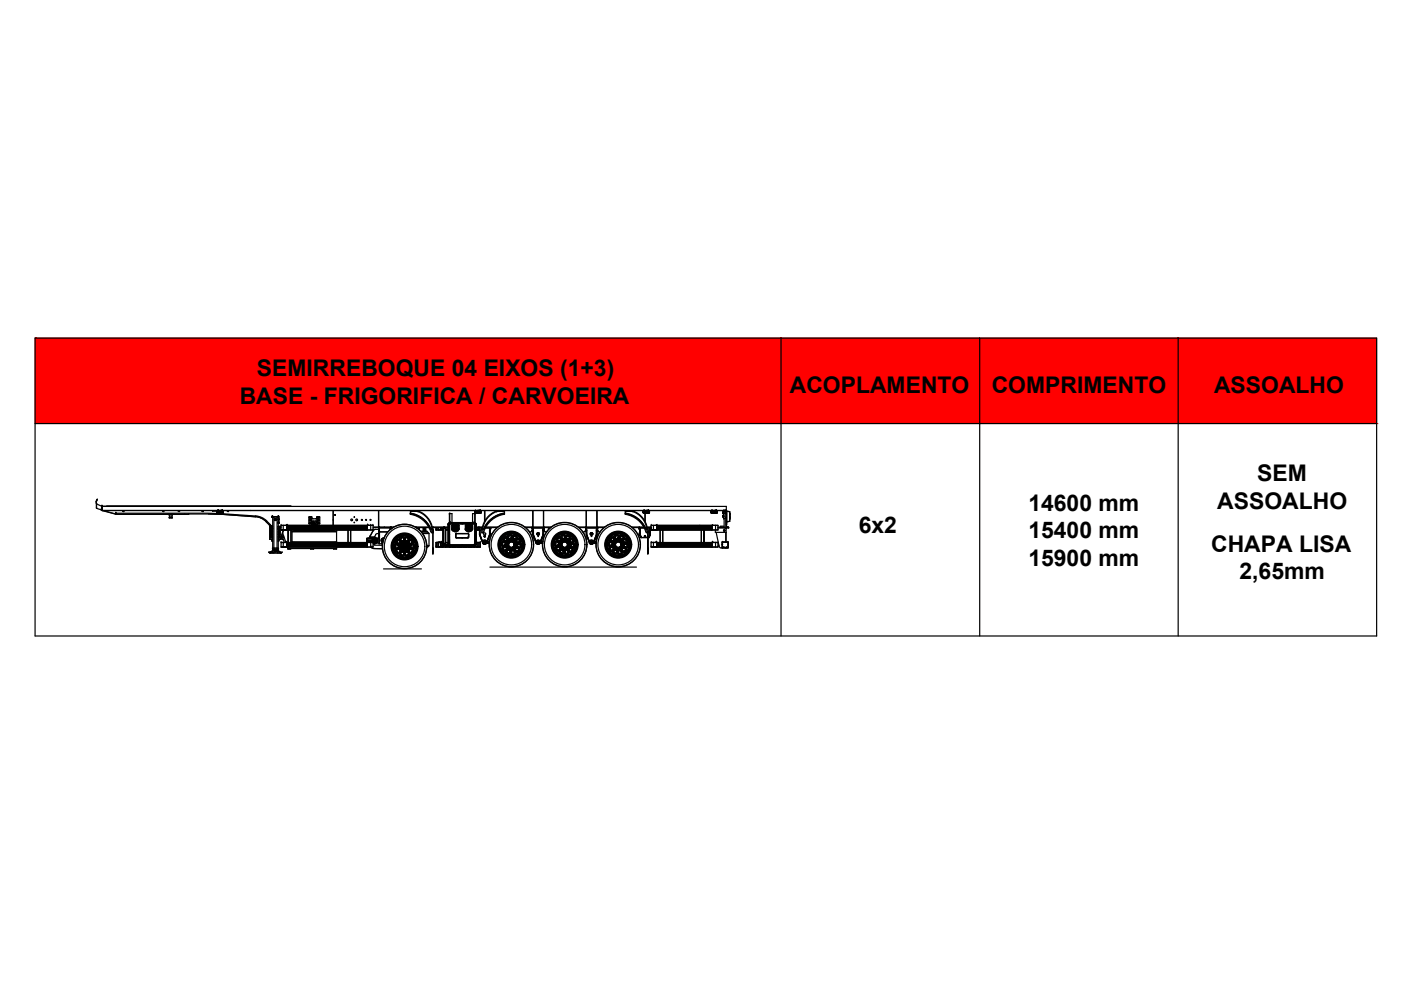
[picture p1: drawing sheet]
<svg xmlns="http://www.w3.org/2000/svg" width="297mm" height="210mm" viewBox="0 0 297 210" stroke-linecap="round" stroke-linejoin="round" font-family="sans-serif">
<defs><g id="words">
<g font-size="4.9">
<text x="54.5" y="79.8">SEMIRREBOQUE 04 EIXOS (1+3)</text>
<text x="167.5" y="83.4">ACOPLAMENTO</text>
<text x="210.3" y="83.4">COMPRIMENTO</text>
<text x="257.4" y="83.4">ASSOALHO</text>
<text x="50.8" y="85.6">BASE - FRIGORIFICA / CARVOEIRA</text>
<text x="266.6" y="102">SEM</text>
<text x="258.1" y="107.8">ASSOALHO</text>
<text x="182.1" y="113">6x2</text>
<text x="218" y="108.3">14600 mm</text>
<text x="218" y="114.1">15400 mm</text>
<text x="218" y="119.9">15900 mm</text>
<text x="256.8" y="117">CHAPA LISA</text>
<text x="262.8" y="122.9">2,65mm</text>
</g>
</g></defs>
<!-- layer: 0 -->
<g fill="#f00" stroke="#f00" stroke-width=".21">
<path d="M249.8 71.7l42.1 18.1v-18.1zM249.8 71.7l42.1 18.1h-42.1z"/>
<path d="M207.7 71.7l42.1 18.1v-18.1zM207.7 71.7l42.1 18.1h-42.1z"/>
<path d="M165.6 71.7l42.1 18.1v-18.1zM165.6 71.7l42.1 18.1h-42.1z"/>
<path d="M7.4 71.7l158.2 18.1v-18.1zM7.4 71.7l158.2 18.1h-158.2z"/>
</g>
<g fill="none" stroke="#000" stroke-width=".25">
<path d="M7.4 71.7h284.5v63.1h-284.5zM165.6 71.7v63.1M207.7 71.7v63.1M249.8 71.7v63.1M7.4 89.8h284.5M21.7 107.3h40h-39.1M46 108.5h.1M46 108.7h.1M46 108.7l.1 .1M46 108.5v.2M46 108.5l.2 .2M46 108.7l.2 .1"/>
<path d="M46.1 108.6h.1M46.1 108.8h1.1M46.1 108.4l-.1 .1M46.1 108.6l.2 .1M46.1 108.4h.1M46.1 108.8h.1M46.1 108.4h1.1h-.1M46.1 108.7h1.1h-1M46.1 108.4h.2M46.2 108.5h.1M46.2 108.4l-.2 .1M46.2 108.7h.1"/>
<path d="M46.2 108.8h.1M46.2 108.4h.1M46.2 108.7h-.2l.2 .1M46.2 108.5v.2M46.2 108.6h.1M46.2 108.4h-.1M46.2 108.5h.9l.1 .1h-1zM46.2 108.6h.9M46.2 108.6h.2M46.2 108.3h.1M46.3 108.3h.1M46.3 108.3l-.1 .1"/>
<path d="M46.3 108.4h.1M46.3 108.7h.1M46.3 108.7h-.2M46.3 108.3h.8M46.3 108.3l-.3 .1 .1 .4h1.1l.1-.4-.2-.1M46.3 108.7h.8M46.4 108.6h.6M46.6 108.6h.2zM46.6 108.6h.1M46.6 108.6h.2M46.6 108.6l.1 .1M46.6 108.7h.1"/>
<path d="M46.6 108.6v.1M46.6 108.4h.1M46.7 108.6h-.1M46.7 108.6h.1M46.7 108.5h.1M46.7 108.5v.1M46.7 108.4h.1M46.7 108.7h.1M46.7 108.3h.1M47 108.6h.1M47 108.8h.2M47.1 108.3h-.1"/>
<path d="M47.1 108.7h.1M47.1 108.3h.1M47.1 108.4l.1 .1M47.2 108.7h.1M47.1 108.4l-.9 .1M47.1 108.3v.1M47.1 108.4h.1M47.2 108.5l.1 .1h-.1M47.2 108.6h.1M47.2 108.5v.1M47.2 108.4l.1 .1zM47.2 108.8h.1"/>
<path d="M47.2 108.4l.1 .1M47.2 108.4h.1M47.3 108.6h.1M47.3 108.7l-.1 .1M47.3 108.5h.1M47.3 108.5v.2M47.4 108.5l-.1 .2M47.4 108.7l-.2 .1M47.4 108.7h.1M100.7 108.5l.1 .3M100.7 108.7l.1 .1M100.7 108.5v.2"/>
<path d="M100.7 108.5h.1M100.7 108.7h.1M100.7 108.5l.1 .2M100.7 108.6h.1M100.7 108.8h1.2M100.8 108.4l-.1 .1M100.8 108.6h.1M100.8 108.8h1.1M100.8 108.4h.1M100.8 108.8h.1M100.8 108.7h1h-1M100.8 108.4h1"/>
<path d="M100.8 108.5h.1M100.8 108.5h1.1M100.8 108.6l.2 .1M100.8 108.7h.2M100.8 108.7v.1M100.8 108.5v.2M100.8 108.4h-.1M100.9 108.5h.1M100.9 108.6h.1M100.9 108.3h.1M100.9 108.6h.9M100.9 108.7h.1"/>
<path d="M100.9 108.7h-.1M101 108.3h-.1M101 108.3h.1M101 108.3h.8M101 108.3l-.3 .2 .1 .3h1.1l.1-.3-.2-.2M101 108.3l-.1 .1M101 108.7h.8M101 108.4h.1M101 108.6h.7M101.3 108.7h.1M101.3 108.6h.1zM101.3 108.6h.1"/>
<path d="M101.3 108.6v.1M101.3 108.5v.1M101.3 108.4l-.4 .1-.1 .1h1.1l-.1-.1-.4-.1M101.3 108.5h.1M101.3 108.4h.1M101.4 108.7h.1M101.4 108.5h.1M101.4 108.3h.1M101.4 108.6h.1M101.4 108.5v.1M101.4 108.4h.1M101.4 108.6v.1"/>
<path d="M101.7 108.6h.1M101.7 108.7h.1M101.7 108.8h.2M101.8 108.3h-.1M101.8 108.3h.1M101.8 108.4h.1M101.8 108.3v.1M101.8 108.6h.1M101.8 108.4h-.1M101.8 108.7h.1M101.9 108.6h.1M101.9 108.4l.1 .1"/>
<path d="M101.9 108.8h.1M101.9 108.5v.2M101.9 108.6l-.1 .1M101.9 108.4h.1M102 108.5v.2M102 108.7l-.1 .1M102 108.5h.1M102 108.7h.1M136.3 108.7h.1M136.3 108.7l1.3 .1M136.3 108.5l.1 .2M136.4 108.5l.1 .2"/>
<path d="M136.4 108.7l.1 .1M136.4 108.7h.1M136.4 108.5v.2M136.4 108.5h.1M136.4 108.6h.1M136.4 108.4v.1M136.5 108.6h.1M136.5 108.8h1.1M136.5 108.4l-.1 .1M136.5 108.4h.1M136.5 108.7h1M136.5 108.4h1"/>
<path d="M136.6 108.5h.1M136.5 108.5h.1M136.5 108.5l1-.1v.2M136.5 108.6l.1 .1M136.5 108.7h.1M136.5 108.8h.1M136.5 108.5v.2M136.5 108.4h-.1M136.6 108.6h.1M136.6 108.6h.9M136.6 108.3h.1M136.6 108.4h.1"/>
<path d="M136.6 108.7h.1M136.6 108.7h-.1M136.6 108.3h.8M136.6 108.3l-.2 .2 .1 .3h1.1l.1-.3-.3-.2M136.6 108.3v.1M136.6 108.7h.8M136.7 108.6h.6M136.9 108.6h.2zM136.9 108.6h.1M137 108.6l.1 .1M137 108.7h.1M137 108.6v.1"/>
<path d="M137 108.6h.1M137 108.5v.1M137 108.4l-.4 .1-.1 .1h1l-.4-.2M137 108.5h.1M137 108.4h.1M137.1 108.5h.1M137 108.3h.1M137.1 108.3h.1M137.1 108.6h.1M137.1 108.5v.1M137.1 108.5l-.1 .1M137.1 108.4h.1"/>
<path d="M137.1 108.7h.1M137.3 108.6h.2M137.4 108.8h.1M137.4 108.7h.1M137.4 108.3h.1M137.5 108.7h.1M137.4 108.3l.1 .1M137.5 108.4h.1M137.5 108.4h-1M137.5 108.6h.1M137.5 108.4h-.1M137.6 108.4l.1 .1"/>
<path d="M137.6 108.6h.1M137.6 108.8h.1M137.6 108.4h.1M137.6 108.5h-.1M137.6 108.5v.2M137.7 108.7l-.1 .1M137.7 108.5h.1M137.7 108.5v.2M137.7 108.7h.1M150.7 108.7h.1M150.7 108.7l.1 .1M150.7 108.5v.2"/>
<path d="M150.8 108.5l.1 .2M150.8 108.7l.1 .1M150.8 108.7h.1M150.8 108.5v.2M150.8 108.5h.1M150.8 108.6h.1M150.8 108.7h1.1h-1h.1M150.8 108.8h1.2M150.8 108.4v.1M150.9 108.6h.1M150.9 108.8h1.1M150.9 108.4l-.1 .1"/>
<path d="M150.9 108.4h.1M150.9 108.8h.1M150.9 108.4h1h-.1M150.9 108.5h.1M150.9 108.6l.1 .1M150.9 108.7h.1M150.9 108.5v.2M150.9 108.4h-.1M150.9 108.5h1v.1h-1zM150.9 108.6h1M150.9 108.6h.2M150.9 108.3h.1"/>
<path d="M151 108.6h.1M151 108.3h.1M151 108.3l-.1 .1M151 108.4h.1M151 108.7h.1M151 108.3h.8M151 108.3l-.2 .2 .1 .3h1.1l.1-.3-.3-.2M151 108.7h.8M151.1 108.6h.6M151.3 108.6h.2zM151.3 108.6h.1M151.4 108.6l.1 .1"/>
<path d="M151.4 108.7h.1M151.4 108.6v.1M151.4 108.6h.1M151.4 108.5v.1M151.4 108.5h.1M151.4 108.4h.1M151.5 108.5h.1M151.4 108.3h.1M151.5 108.3h.1M151.5 108.6h.1M151.5 108.5v.1M151.5 108.7h.1"/>
<path d="M151.7 108.6h.2M151.8 108.8h.1M151.8 108.7h.1M151.8 108.3h.1M151.8 108.4l.1 .1M151.9 108.7h.1M151.8 108.4l-.9 .1M151.8 108.3l.1 .1M151.9 108.4h.1M151.9 108.5l.1 .1h-.1M151.9 108.6h.1M151.9 108.5v.1"/>
<path d="M151.9 108.4l.1 .1M152 108.6h.1M152 108.4v.1M152 108.8h.1M152 108.4l.1 .1M152 108.4h.1M152 108.7l-.1 .1M152 108.7v.1M152 108.5h.1M152 108.5v.2M152.1 108.5v.2M152.1 108.7l-.1 .1"/>
<path d="M152.1 108.7h.1M153.2 108.7h.1M153.3 109.4v.1M153.3 109.5h.1M153.3 109.4h.1M153.3 108.8h.1M153.3 108.7v.1M153.3 108.7h.1M153.3 109.5v.1M153.3 109.4v.2M153.3 109.6h.1M153.3 109.4l.1 .2z"/>
<path d="M153.3 108.6l.1 .2zM153.4 109.5v.1M153.4 109.6h.1M153.4 109.4h.1M153.4 109.5h.1M153.4 108.7h.1M153.4 108.8h.1M153.4 109.3h.1M153.4 109.3v.2M153.4 109.4v.1M153.4 108.3h.5M153.7 108.9h-.3h.6"/>
<path d="M153.9 109.9v-1.6h-.5l.1 1.7M154 108.3h.1M153.9 108.3h-.5h.6M153.9 108.4l-.5 .1h.5M153.9 109.9h.1M153.9 109.9l-.4 .1M153.9 108.3h.1M153.9 108.5h-.5h.5M153.9 109.7h.1M153.9 108.3v1.6M154 108.3l-.1 1.6M154 109.9h.1"/>
<path d="M154 108.9h.1M154 108.8h.1M154 108.5h.1M154 108.6h.1M154 109.2h.1M154 107.4v.9M81.3 120.6h8.1M103.9 120.2h31"/>
</g>
<!-- layer: SP_15175 -->
<g fill="none" stroke="#000" stroke-width=".25">
<path d="M60.9 115.7h16.9M60.9 115.3h16.9h-16.9M60.9 111.6h16.9h-16.9M60.9 111.7h16.9h-16.9M60.9 111.8h16.9h-16.9M60.9 111.9h16.9h-16.9M60.9 112h16.9h-16.9M60.9 112.3h16.9h-16.9M60.9 111.4h16.9h-16.9M60.9 115.5h16.9M60.9 115h16.9M60.9 116h16.9"/>
<path d="M60.9 115.1h16.9M60.9 115.9h16.9M60.9 111.8h16.9M60.9 112.1h16.9M60.9 112.3h16.9M60.9 111.4h16.9M77.8 115.7h-16.9h16.9M77.8 115.6h-16.9h16.9M77.8 115.5h-16.9h16.9M77.8 115.4h-16.9h16.9M77.8 115.3h-16.9h16.9"/>
</g>
<!-- layer: SP_97039 -->
<path d="M154.4 115v1.1zM154.4 115.4v.4" fill="none" stroke="#000" stroke-width=".25"/>
<!-- layer: SP_97043 -->
<g fill="none" stroke="#000" stroke-width=".25">
<path d="M91.8 113v4.4v-4.4M91.8 117.2h.1M91.8 116.3v.2M91.8 116.5v.5M91.8 116.2v1.1M91.8 116.3h.1M91.8 116.5h.1M91.8 117h.1M137.4 113v4.4zM137.4 117.2h.1M137.4 117.4h.1M137.4 116.2v.1"/>
<path d="M137.4 117.2v.1M137.4 116.3v.9M137.4 116.3v.2M137.4 116.5v.5M137.4 116.3h.1M137.4 116.5h.1M137.4 117h.1"/>
</g>
<!-- layer: SP_3326 -->
<g fill="none" stroke="#000" stroke-width=".25">
<path d="M154 108.4h.1M154.1 108.4h.1M154.1 110.6h.1M154.1 108.4l.6 .1M154.7 108.5l-.6-.1v2.2l.6-.1-.7 .1v-.6M154.7 109l.1 1.1M154.7 108.9l.1 .1M154.7 108.5v2M154.7 110.5h.1M154.8 109.8h.1M154.8 109.7h.1M154.8 109.5h.1"/>
<path d="M154.8 109.2h.1M154.8 109.1h.1M154.8 109h.1M154.8 110h.1"/>
</g>
<!-- layer: SP_15411 -->
<g fill="none" stroke="#000" stroke-width=".25">
<path d="M153.4 108.3v1.7M153.4 108.3h.1M153.4 108.3v1.4M154 108.3h.1M154 108.3h-.6M154 110h.1M154 110.6v.8M154 111.3h.1M154 110.6h.1M154 110.5h.1M154 110.1h.1M154 110.4h.1"/>
<path d="M154 108.3v.4M154 109.5v.5"/>
</g>
<!-- layer: SP_97111 -->
<path d="M154 111.1v-.5v.6M154 110.8h.1M154 111.1h.1M154 111.1v.1M154 111.2v.1M154 110.6v.7M154 111.2h.1" fill="none" stroke="#000" stroke-width=".25"/>
<!-- layer: CORPO -->
<path d="M61 112.3v2.7M61 116v.3M61.1 116.3h10.2M70.6 110.3h.1M71.4 112.3v.4M71.4 114.9v.1M71.4 116v.3" fill="none" stroke="#000" stroke-width=".25"/>
<!-- layer: PORTA -->
<path d="M61 116.3h.7v.1h-.7zM65.9 116.3h.6v.1h-.6zM70.7 116.3h.7v.1h-.7z" fill="none" stroke="#000" stroke-width=".25"/>
<!-- layer: SP_97021 -->
<g fill="none" stroke="#000" stroke-width=".25">
<path d="M60.7 111.4h.1M60.7 115h.1M60.7 114.9v.1M60.7 114.9h.1M77.9 111.4h.1M77.9 115h.1M77.9 114.9l.1 .1M77.9 114.9h.1M78 111.4h.1M78 115h.1M78 114.9v.1M93.5 115h.1"/>
<path d="M93.5 115.2h.1M93.5 115.1h.1M93.5 114.9l.1 .1M93.5 114.9v.1M93.5 112.2h.1M93.5 112.3h.1M93.5 115.9h.1M93.5 115.8h.1M93.6 115h.1M100.7 115.9h.1M100.7 115.8h.1M139.2 111.4h.1"/>
<path d="M139.1 115h.1M139.1 114.9l.1 .1M139.2 111.4h-.1M139.2 115h.1M151 111.4h.1M151 115h.1M151.1 111.4h.1M151.1 115h.1M151.1 114.9h.1M151.1 114.9v.1"/>
</g>
<!-- layer: ESPELHO -->
<g fill="none" stroke="#000" stroke-width=".25">
<path d="M64.5 112.3v.1M64.5 112.3h.1M64.8 112.5h.1M64.8 112.4v.1M64.8 112.4l-.3 .1h.3M64.8 112.4h.1M64.9 112.3l-.1 .1M64.9 112.3h.1M65 112.5l-.1-.1 .2 .1M65 112.3h.1M65 112.3l.1 .1M65 112.4h.1"/>
<path d="M65.1 112.4h.1M65.1 112.4h.7M65.1 112.4v.1M65.1 112.5h-.2M65.1 112.5h.1M65.1 112.5h.6M65.7 112.5h.1M65.8 112.4h.1M65.9 112.3h.1M65.9 112.3l-.2 .2M65.9 112.4h-.1M65.9 112.4l.2 .1"/>
<path d="M65.9 112.4l.1 .1M66 112.5h.1M66 112.5h-.1h.3h-.1M66 112.3l.1 .1M66.1 112.5h.1M66.1 112.3h.1M66.1 112.4l.1 .1M66.2 112.4v.1M66.2 112.4h.1M66.2 112.4h.9M66.2 112.5h.1M66.2 112.5h.8"/>
<path d="M67 112.5h.1M67 112.4h.1M67.1 112.5h.3M67.1 112.4h.1M67.2 112.3h.1M67.2 112.5l.1-.1v.1M67.2 112.3l-.1 .1M67.3 112.3l.2 .2M67.3 112.3h.1M67.5 112.4h.1M67.5 112.4h.7M67.5 112.5h.1"/>
<path d="M67.5 112.5h.7M68.2 112.4l-.1 .1M68.2 112.5h.1M68.2 112.4v.1M68.2 112.4h.1M68.3 112.5h.1M68.3 112.3h.1M68.3 112.4v.1M68.3 112.3l-.1 .1M68.3 112.3l.1 .1M68.4 112.3h.1M68.4 112.4l.1 .1"/>
<path d="M68.4 112.4h.1M68.5 112.5h.1M68.5 112.5h.3M68.7 112.4v.1M68.7 112.3h.1M68.7 112.3l-.3 .1M83.6 115.5a.34 .34 0 0 1 .2 .4 .34 .34 0 0 1-.2 .3M83.6 115.5l.1 .1M83.7 115.6v.1M83.7 116.1h.1M83.7 115.7l.1 .1M83.7 115.9h.1"/>
<path d="M83.7 115.8h.1M83.7 115.7h.1M83.7 116.1l-.1 .1M83.7 115.7v.4M83.7 115.8v.1M83.8 115.9l-.1 .2M83.8 116.9h.2M83.8 114.9h.1M83.9 116.9h.1M84 114.8h-.1M84 116.9h.1M84 114.8h.1"/>
<path d="M84 116.9l.1 .2M84.1 117v.1M84.1 117.1h.1M84.1 114.7h.1M84.1 114.7l-.1 .1M84.1 114.7a1.91 1.91 0 0 0 .1 2.4M84.1 114.6v.1M84.1 117l-.2-.1h-.1a.34 .34 0 0 1 .4 .2 .34 .34 0 0 1 0 .3v-.3M84.1 117h.1M84.1 117v.2M84.1 117.2h.1M84.1 114.6h.1"/>
<path d="M84.2 117.1a2.01 2.01 0 0 0 2.1 .7M84.2 114.6a2.01 2.01 0 0 1 2.8-.4 2.01 2.01 0 0 1 .4 2.8M84.2 117.1h.1M84.2 117.1v.2l-.1-.1M84.2 114.7h-.1M84.2 114.7v-.4a.35 .35 0 0 1 0 .4 .35 .35 0 0 1-.4 .1l.1 .1 .2-.2M84.2 114.7h.1M84.2 114.5l-.1 .1M84.2 114.7l-.1 .1M84.2 117.2v.1M84.2 117.3h.1M84.2 114.4h.1"/>
<path d="M84.2 114.5h.1M84.2 117.3v.1M84.8 113.9h.1M84.9 117.8h.1M84.9 117.8h-.1a.37 .37 0 0 1 .6 .3v-.1M84.9 113.9l.2 .1M84.9 113.9h.1M84.9 117.8l.2 .1M85.1 117.8l.1 .1M85.1 117.8h.1M85.1 113.9h.1M85.2 113.9h-.1"/>
<path d="M85.2 117.8l.1 .1M85.2 117.9h.1M85.2 113.9h.1M85.3 117.9h.1M85.3 113.8l-.1 .1M85.3 113.8h.1M85.3 113.8l-.4 .1M85.4 113.8v-.1a.37 .37 0 0 1-.6 .1M86.1 113.7l.1 .1M86.2 113.8h.1M86.2 113.7a.33 .33 0 0 0 .2 .3 .33 .33 0 0 0 .4-.2M86.2 118h.1"/>
<path d="M86.2 118h-.1M86.2 117.9h.1M86.3 117.9h.1M86.3 113.8v.1M86.3 113.8h.1M86.3 113.8l.2 .1M86.3 113.9h.2M86.3 117.8h.3M86.3 117.8l-.1 .3a.33 .33 0 0 1 .2-.3 .33 .33 0 0 1 .4 .1l-.3-.1M86.3 117.8h.1M86.4 117.9h.1M86.4 113.9h.1"/>
<path d="M86.4 117.9h-.1M86.4 117.7l-.1 .1M86.5 117.8l-.2 .1M86.5 117.8h.1M86.5 113.9h.1M86.6 117.8h.2M86.6 113.9h.1M86.6 117.8h.1M86.6 113.9l-.1 .1M86.8 113.9h-.1M87.3 114.4h.1M87.3 117.2l.1 .2"/>
<path d="M87.4 114.7h.1M87.4 117.1h.1M87.4 117.3h.1M87.4 114.5v.1M87.4 114.3l-.1 .1M87.4 117.1l-1 .7M87.4 114.3a.32 .32 0 0 0 0 .4 .32 .32 0 0 0 .3 .1M87.4 117l-.1 .1M87.4 117h.1M87.4 117l.2-.1-.1 .2M87.4 117.2h.1M87.4 117.2v.1"/>
<path d="M87.5 117.1h.1M87.5 117l-.1 .1M87.5 114.7l.1 .1M87.5 117.1h-.1M87.6 116.9h.1M87.7 114.9h.1M87.7 116.9h.1M87.7 116.9a.33 .33 0 0 0-.3 .2 .33 .33 0 0 0 0 .3l-.1-.1 .1-.2M87.8 115.8v.1M87.8 116.9h-.2l-.2 .1M87.9 115.9v.2M87.9 115.6v.2"/>
<path d="M87.9 116.1l.1 .1M88 115.5l-.1 .1M88 115.5a.34 .34 0 0 0-.2 .4 .34 .34 0 0 0 .2 .3M106.4 115.2l-.1-.3a.35 .35 0 0 1 .2 .4 .35 .35 0 0 1-.3 .3l.1-.1M106.4 115.3l-.1 .1M106.4 116.3a.34 .34 0 0 1 .3 .2 .34 .34 0 0 1 0 .4M106.4 116.3h.1M106.5 115.2v.1M106.5 116.3v.1M106.5 116.4l.1 .1M106.7 116.5l.1 .1M106.7 116.6v.1"/>
<path d="M106.7 116.7h.1M106.7 114.2l-.1 .1M106.8 114.2h.1M106.8 116.8l-.1 .1M106.8 114.1h.1M106.8 114.1v.1M106.9 114.2a2.01 2.01 0 0 0 .2 2.8 2.01 2.01 0 0 0 2.8-.1M106.9 114l-.1 .1M106.9 114.2h.1M106.9 114.2h-.1M106.9 114.1h.1M107 114.1h.1"/>
<path d="M107 114.1l-.1 .1M107 113.9h.1M107 114.1v-.3a.39 .39 0 0 1-.4 .5l.3-.1M107 114.1h-.2M107 113.9l-.1 .2M107 113.8v.1M107.2 116a1.29 1.29 0 0 1 .2-1.3 1.29 1.29 0 0 0-.2 1.3M107.3 117.4a.32 .32 0 0 1 .3-.1 .32 .32 0 0 1 .2 .4M107.4 117.3l-.1 .1M107.4 116.2a1.29 1.29 0 0 0 1.1 .6M107.4 117.3h.2M107.4 117.3h.1"/>
<path d="M107.4 117.3l.2 .1M107.5 117.4h.1M107.6 117.4h.1M107.6 114.5a1.29 1.29 0 0 1 1.9 .3 1.29 1.29 0 0 1-.7 1.9M107.6 117.4l.2 .1M107.7 117.4l.1 .1M107.7 113.5h.1M107.7 117.5l.2 .1M107.8 117.5h.1M107.8 113.5l.2 .1M107.8 113.5h.1M107.9 113.5h.2"/>
<path d="M107.9 113.5h.1M107.9 113.5h-.1M107.9 113.5l-.9 .6M108 113.6h.1M108.1 113.5a2.01 2.01 0 0 1 2 .9M108.1 113.4h-.2M108.1 113.4h.1M108.1 113.5l.2-.1v-.1a.33 .33 0 0 1-.3 .2 .33 .33 0 0 1-.3-.1v.2h.3M108.1 113.5h.1M108.1 113.5h-.1M108.2 113.4h.1M108.3 113.3l-.1 .1"/>
<path d="M108.7 117.6l-.1 .1a.35 .35 0 0 1 .2-.2 .35 .35 0 0 1 .4 .1M108.7 117.6h.1M108.8 117.5l-.1 .1M108.8 117.6h.1M108.9 117.5l-.1 .1M108.9 117.4l.1 .1M109 117.5h.1M109 117.5l-.2 .1M109 113.4l.1 .1M109.1 117.5l.1 .1M109.1 113.5l-.1-.2a.35 .35 0 0 0 .3 .4 .35 .35 0 0 0 .3-.1l-.1 .1M109.1 117.5h.1"/>
<path d="M109.1 117.5h-.1M109.1 113.5l.1 .1M109.1 113.5h.1M109.2 113.6h.1M109.2 113.6l.1 .1M109.3 113.6h.1M109.3 113.6l.2 .1M109.5 113.7h.1M109.5 113.6v.1M109.6 113.6l-.1 .1M109.8 117v.2M109.9 117h.1"/>
<path d="M109.9 116.9h.1M110 116.8h.1v.1M110 116.9h.1M110 116.8l.3-.1a.37 .37 0 0 0-.4 .1 .37 .37 0 0 0 0 .4v-.3M110 116.8h.1M110 116.9l-.1 .2M110 116.9l-.1 .1M110 116.8l-.1 .1M110.1 116.9h-.2M110.1 116.9h.1M110.1 114.2v.1M110.1 114.4l.1 .1"/>
<path d="M110.1 114.4l.1-.3a.35 .35 0 0 0 0 .4 .35 .35 0 0 0 .3 .2l-.3-.2M110.1 114.4h.1M110.1 114.3v.1M110.1 114.3h.1M110.1 116.7h.1M110.1 114.1v.1M110.1 114.3l.1 .1M110.2 116.7h-.1M110.2 114.5a1.98 1.98 0 0 1-.3 2.4M110.2 114.4l.1 .1M110.2 114.5h.1M110.2 114.4v.1"/>
<path d="M110.2 114.4h.1M110.3 114.5h.1M110.3 114.5v.1M110.3 116.7h.1M110.3 114.6h.1M110.4 115.8l.1 .1M110.5 114.7h.1M110.5 115.9h.1M110.5 115.6v.1M110.5 115.7h.1M110.5 115.8h.1M110.5 115.7v.2"/>
<path d="M110.5 115.4v.1M110.6 115.5l-.2 .1M110.6 115.5h.1M110.6 115.5l-.1 .2M110.6 115.4v.1M110.7 115.4a.34 .34 0 0 0-.3 .3 .34 .34 0 0 0 .2 .3M117.6 114.9a.36 .36 0 0 1-.1 .7l.1-.2M117.6 114.9l.1 .1M117.7 115.2l-.1 .1M117.7 115v.1M117.7 116.3a.35 .35 0 0 1 .3 .2 .35 .35 0 0 1 0 .4M117.7 115.2h.1"/>
<path d="M117.7 115.3h.1M117.7 115.5h.1M117.7 115.2v.3M117.7 115.1l.1 .1M117.7 115.1h.1M117.7 116.3h.1M117.7 115.1v.1M117.8 115.3l-.1 .2M117.8 116.3v.1M117.8 116.4l.2 .1M117.8 116.4h.1M117.8 116.4l.1 .1"/>
<path d="M117.9 116.5l.1 .1M117.9 116.5h.1M117.9 114.3h.1M118 116.6h.1M118 116.6l.1 .1M118 116.7l.1 .2M118.1 116.6v.1M118.1 116.7h.1M118.1 114.2l-.1 .1M118.2 114.1l-.1 .1M118.3 113.8a.33 .33 0 0 1 0 .4 .33 .33 0 0 1-.4 0M118.3 114.1l-.1 .1"/>
<path d="M118.3 113.9h.1M118.3 113.9v.2M118.3 113.8v.1M118.7 117.3h.1M118.7 114.7a1.29 1.29 0 0 0-.2 1.3 1.29 1.29 0 0 1 .2-1.3M118.7 117.3l-.1 .1M118.7 116.2a1.29 1.29 0 0 0 1.1 .6M118.7 117.3l.2 .1M118.8 117.4h.1M118.9 114.5a1.29 1.29 0 0 1 1.3-.2 1.29 1.29 0 0 1 .8 1.2M118.9 117.4h.1M118.9 114.5a1.29 1.29 0 0 1 1.9 .3 1.29 1.29 0 0 1-.7 1.9 1.29 1.29 0 0 0 .9-.9"/>
<path d="M118.9 117.3h.1M118.9 117.3l.1 .1M118.9 117.3l-.3 .1v-.1a.39 .39 0 0 1 .6 .4v-.2l-.2-.1M119 117.4h.1M119 113.4l.1 .1M119 117.4l.1 .1M119.1 113.5h.1M119.1 117.5l.1 .1M119.1 117.5h.1M119.3 113.5h-.1M119.4 113.4h.1M119.4 113.5l-.1 .1"/>
<path d="M119.5 113.4h.1M119.6 113.3a.35 .35 0 0 1-.3 .2 .35 .35 0 0 1-.3-.1M119.6 113.3v.1M120 117.6h.1M120 117.6l-.1 .1a.35 .35 0 0 1 .3-.2 .35 .35 0 0 1 .4 .1M120.1 117.5l-.1 .1M120.1 117.6h.1M120.2 117.5l-.1 .1M120.3 117.4l.1 .1M120.3 117.5h.1M120.3 113.4h.1M120.4 117.5h.1"/>
<path d="M120.4 117.5l-.3 .1M120.4 113.5l.1 .1M120.4 113.5h.1M120.4 113.5l.2 .1M120.5 117.5l.1 .1M120.5 113.6l-.1-.3a.34 .34 0 0 0 .2 .4 .34 .34 0 0 0 .4-.1l-.4 .1M120.5 113.6h.1M120.6 113.6v.1M120.6 113.6h.1M120.6 113.7a2.01 2.01 0 0 1 1 2.6 2.01 2.01 0 0 1-2.6 1M120.6 113.7a2 2 0 0 0-2.7 .9 2 2 0 0 0 1 2.7M120.6 113.7h.1"/>
<path d="M120.7 113.6h.1M120.7 113.6l.1 .1M120.8 113.7h.1M120.8 113.6h.1M121.1 117.1v.1M121.2 117l-.1 .1M121.2 117h.1M121.2 116.9h.1M121.3 116.9h.1M121.3 116.9l-.1 .2M121.3 116.9l-.1 .1M121.3 116.8h.1"/>
<path d="M121.3 116.8h.1v.1M121.3 116.8l-.1 .1M121.4 116.9h-.2M121.4 116.9h.1M121.4 116.7h.1M121.5 116.7h-.1M121.5 114.3v.1M121.5 114.1v.2M121.5 114.3v.2M121.5 114.3h.1M121.5 114.4l-.1-.2 .1-.1a.35 .35 0 0 0 0 .4 .35 .35 0 0 0 .4 .2l-.4-.2M121.5 114.4h.1"/>
<path d="M121.5 114.4l.1 .1M121.5 114.5h.1M121.6 114.5h.1M121.6 116.7l-.3 .1M121.6 116.7a.38 .38 0 0 0-.4 .5l-.1-.1 .1-.2M121.6 116.7h.1M121.6 114.5l.1 .1M121.7 114.6h.1M121.7 114.7h.1M121.8 115.9h.1M121.8 115.8h.1M121.8 115.8v.1"/>
<path d="M121.8 116h.1M121.9 115.6l-.1 .1M121.9 115.5l-.1 .1M121.9 115.7l-.2 .1M121.9 115.5h.1M121.9 115.7h.1M121.9 115.5v.2M121.9 115.4v.1M121.9 115.5l.1-.1a.35 .35 0 0 0-.2 .3 .35 .35 0 0 0 .1 .3M129 115.5l-.1 .1M129 116.3a.34 .34 0 0 1 .3 .2 .34 .34 0 0 1 0 .4l.1-.2M129 115.2l-.1-.3a.35 .35 0 0 1 .2 .4 .35 .35 0 0 1-.3 .3"/>
<path d="M129 115.3v.1M129 116.3h.1M129.1 115.2v.1M129.1 116.3l.1 .1M129.2 116.4l.1 .1M129.2 116.4h.1M129.2 116.5l.1 .1M129.3 116.5h.1M129.3 116.5v.1M129.3 116.6h.1M129.3 116.6l.1 .1M129.4 116.6v.1"/>
<path d="M129.4 116.7h.1M129.7 113.8a.36 .36 0 0 1-.1 .4 .36 .36 0 0 1-.4 .1l.3-.2M129.7 114.1l-.1 .1M129.7 113.9l-.1 .2M129.7 113.8v.1M129.9 117.4a.35 .35 0 0 1 .4-.1 .35 .35 0 0 1 .2 .4M130 114.7a1.29 1.29 0 0 0-.1 1.3M130.1 117.3l-.2 .1M130.1 117.3h.1M130.1 117.3l.1 .1M130.2 117.4h.1M130.3 117.4h.1"/>
<path d="M130.3 117.4l.1 .1M130.4 117.5l.1 .1M130.4 117.5h.1M130.4 113.5h.1M130.5 113.5l.1 .1M130.5 113.5h.1M130.6 113.5h.1M130.6 113.5h-.1M130.6 113.5a2 2 0 0 0-1.5 2.4 2 2 0 0 0 2.4 1.5M130.6 113.6h.1M130.7 113.5h.6l.6 .2M130.7 113.4h-.1"/>
<path d="M130.7 113.5l.2-.1v-.1a.33 .33 0 0 1-.2 .2 .33 .33 0 0 1-.4-.1l.1 .2h.2M130.7 113.5h.1M130.7 113.4h.1M130.7 113.5h-.1M130.8 113.4h.1M130.9 113.4h-.1M131 113.3l-.1 .1M131.3 117.6l-.1 .1M131.3 117.6h.1M131.3 117.6h.2M131.5 114.2a1.29 1.29 0 0 0-1.3 .3 1.29 1.29 0 0 1 1.4-.2 1.29 1.29 0 0 1 .8 1.2M131.5 117.5h.1"/>
<path d="M131.5 117.6h.1M131.5 117.5l-.2 .1v.1M131.5 114.3a1.29 1.29 0 0 1 .9 1.2M131.6 117.5l-.2 .1M131.6 117.4l.1 .1M131.6 117.4h.2l.1 .2a.31 .31 0 0 0-.4-.1 .31 .31 0 0 0-.2 .2M131.6 117.4h.1M131.6 117.5h.1M131.7 113.4h.1M131.7 117.5h.2M131.7 117.5h.1M131.7 117.5h-.1"/>
<path d="M131.8 113.5l.1 .1M131.8 113.5h.1M131.9 113.6l-.2-.3 .2 .4 .4-.1-.4 .1M131.9 113.6h.1M131.9 113.6l.1 .1M131.9 113.7a2.01 2.01 0 0 1 1.2 1.9M131.9 113.7h.1M132 113.6h.1M132 113.7h.1M132 113.6l.1 .1M132.1 113.7h.1M132.2 113.6v.1"/>
<path d="M132.2 113.7h.1M132.3 113.6l-.1 .1M132.4 115.5a1.29 1.29 0 0 1-.9 1.2 1.29 1.29 0 0 1-1.5-.5 1.29 1.29 0 0 0 1.2 .6M132.4 115.5a1.29 1.29 0 0 1-.9 1.2M132.5 117l-.1 .1M132.5 116.9v.1M132.5 117h.1M132.6 116.8h.2l-.2 .1M132.6 116.9h.1M132.7 116.8l-.1 .1M132.7 116.9h.1M132.7 114.2l.1 .1"/>
<path d="M132.8 116.7h.2a.35 .35 0 0 0-.4 .1 .35 .35 0 0 0-.1 .4l.1-.3M132.8 114.3h.1M132.8 116.7h.1M132.8 114.3v.1M132.8 114.1v.2M132.8 114.3l.1 .1M132.9 114.4v.1M132.9 114.1a.32 .32 0 0 0-.1 .4 .32 .32 0 0 0 .4 .2M132.9 114.4h.1M132.9 114.5h.1M133 114.5v.1M133 114.6h.1"/>
<path d="M133 114.7h.1M133 114.7h.2M133.1 115.8a2.01 2.01 0 0 1-1.6 1.6M133.1 115.6v.1M133.1 115.7l.1-.3h.1a.34 .34 0 0 0-.2 .3 .34 .34 0 0 0 .2 .3l-.2-.2M133.1 115.6h.1M133.1 115.7h.1M133.1 115.8h.1M133.1 115.9h.1M133.2 115.6l-.1 .1M133.2 115.7l-.1 .1M133.2 115.9h.1"/>
<path d="M133.2 115.8h.1M133.2 115.7h.1M133.2 116h.1M133.2 115.8v.1M133.2 115.4v.1M133.2 115.5l-.1 .1M133.2 115.5h.1M133.2 115.5v.2M133.3 115.4l-.1 .1"/>
<circle cx="85.8" cy="115.9" r="2.01"/>
<circle cx="85.8" cy="115.9" r="1.84"/>
<circle cx="85.8" cy="115.9" r="1.29"/>
<circle cx="108.4" cy="115.5" r="2.01"/>
<circle cx="108.4" cy="115.5" r="1.84"/>
<circle cx="119.7" cy="115.5" r="2.01"/>
<circle cx="119.7" cy="115.5" r="1.84"/>
<circle cx="131.1" cy="115.5" r="2.01"/>
<circle cx="131.1" cy="115.5" r="1.84"/>
</g>
<!-- layer: ARO -->
<g fill="none" stroke="#000" stroke-width=".25">
<circle cx="85.8" cy="115.9" r="2.27"/>
<circle cx="85.8" cy="115.9" r="2.69"/>
<circle cx="85.8" cy="115.9" r="2.65"/>
<circle cx="85.8" cy="115.9" r="2.6"/>
<circle cx="85.8" cy="115.9" r="2.52"/>
<circle cx="85.8" cy="115.9" r="2.43"/>
<circle cx="85.8" cy="115.9" r="2.39"/>
<circle cx="108.4" cy="115.5" r="2.27"/>
<circle cx="108.4" cy="115.5" r="2.69"/>
<circle cx="108.4" cy="115.5" r="2.65"/>
<circle cx="108.4" cy="115.5" r="2.52"/>
<circle cx="108.4" cy="115.5" r="2.43"/>
<circle cx="119.7" cy="115.5" r="2.27"/>
<circle cx="119.7" cy="115.5" r="2.69"/>
<circle cx="119.7" cy="115.5" r="2.65"/>
<circle cx="119.7" cy="115.5" r="2.6"/>
<circle cx="119.7" cy="115.5" r="2.52"/>
<circle cx="119.7" cy="115.5" r="2.43"/>
<circle cx="119.7" cy="115.5" r="2.39"/>
<circle cx="131.1" cy="115.5" r="2.27"/>
<circle cx="131.1" cy="115.5" r="2.69"/>
<circle cx="131.1" cy="115.5" r="2.65"/>
<circle cx="131.1" cy="115.5" r="2.6"/>
<circle cx="131.1" cy="115.5" r="2.52"/>
<circle cx="131.1" cy="115.5" r="2.43"/>
<circle cx="131.1" cy="115.5" r="2.39"/>
</g>
<!-- layer: SP_97089 -->
<g fill="none" stroke="#000" stroke-width=".25">
<path d="M61.9 114.9h.1M61.9 112.7h9.5v2.2h-9.5zM61.9 112.7h.1M62 114.9h9.3zM62 112.7l.3-.1h8.6l.4 .1zM62.8 112.5l-.5 .1M62.9 112.5h7.5M70.4 112.5l.5 .1M71.3 112.7h.1M71.4 114.9h-.1"/>
<circle cx="85.8" cy="115.9" r="4.7"/>
<circle cx="85.8" cy="115.9" r="4.3"/>
<circle cx="85.8" cy="115.9" r="2.86"/>
<circle cx="85.8" cy="115.9" r="2.73"/>
<circle cx="108.4" cy="115.5" r="4.7"/>
<circle cx="108.4" cy="115.5" r="4.3"/>
<circle cx="108.4" cy="115.5" r="2.86"/>
<circle cx="108.4" cy="115.5" r="2.73"/>
<circle cx="119.7" cy="115.5" r="4.7"/>
<circle cx="119.7" cy="115.5" r="4.3"/>
<circle cx="119.7" cy="115.5" r="2.86"/>
<circle cx="119.7" cy="115.5" r="2.73"/>
<circle cx="131.1" cy="115.5" r="4.7"/>
<circle cx="131.1" cy="115.5" r="4.3"/>
<circle cx="131.1" cy="115.5" r="2.86"/>
<circle cx="131.1" cy="115.5" r="2.73"/>
</g>
<!-- layer: SP_15260 -->
<path d="M153.5 108.3h.1" fill="none" stroke="#000" stroke-width=".25"/>
<!-- layer: SP_15259 -->
<g fill="none" stroke="#000" stroke-width=".25">
<path d="M70.6 108.3v3.1"/>
<circle cx="71" cy="109.2" r=".06"/>
<circle cx="74.6" cy="110.2" r=".19"/>
<circle cx="75.1" cy="110.8" r=".06"/>
<circle cx="75.1" cy="109.6" r=".06"/>
<circle cx="75.6" cy="110.2" r=".19"/>
<circle cx="76.7" cy="110.2" r=".11"/>
<circle cx="77.6" cy="110.2" r=".11"/>
<circle cx="78.5" cy="110.2" r=".11"/>
</g>
<!-- layer: SP_15258 -->
<path d="M22.3 108.3h.1M24.5 108.9h.1M24.6 108.8l-.1-.1v.2M24.6 108.8h.1M66.2 110.5l-.1 .1M70.6 108.3v3.1" fill="none" stroke="#000" stroke-width=".25"/>
<!-- layer: SP_15265 -->
<path d="M101 111.9h1.3M101 111.7h1.3M103 111.9h2.4M103.1 111.7h2.5M133.9 111.7h2.6M134.1 111.9h2.5M137.2 111.7h.8M137.3 111.9h.7M152.2 111.9h1.3M152.2 111.7h1.3" fill="none" stroke="#000" stroke-width=".25"/>
<!-- layer: SP_12283 -->
<path d="M79.1 111.7h4.4M79.1 111.9h4.2M88 111.7l.2 .1M88.2 111.7l.1 .2M88.3 111.7h2.6v.2h-2.6M90.9 111.9h.1M91.6 111.7h.2M91.7 111.9l.2-.2-.1 .2M91.9 111.7h3.1M91.9 111.9h3.1" fill="none" stroke="#000" stroke-width=".25"/>
<!-- layer: SP_15262 -->
<path d="M54.2 109.4l1 .2 1.4 .9M54.2 109.4l-10-.6h-19.6v.2l22.7 .1 7.4 .5 .9 .4 .9 .6M56.5 110.6l.7 .8M56.6 110.5l.7 .7M57.2 111.3l.1 .1M57.3 111.2l.5 .4M59.2 111.7h.1M59.4 111.7h.2" fill="none" stroke="#000" stroke-width=".25"/>
<!-- layer: SP_6423 -->
<path d="M21.7 107.3v1h1" fill="none" stroke="#000" stroke-width=".25"/>
<!-- layer: SP_15264 -->
<path d="M24.6 108.8v.2M44.2 109l10 .6M54.1 109.5l1.5 .5 .8 .6M56.4 110.6l.7 .7M57.1 111.3l.2 .1" fill="none" stroke="#000" stroke-width=".25"/>
<!-- layer: SP_6311 -->
<path d="M21.7 108.2l132.3 .1M21.7 107.4h132.3" fill="none" stroke="#000" stroke-width=".25"/>
<!-- layer: SP_1457 -->
<path d="M45.1 108.3v.1h1M45.1 108.3v.1" fill="none" stroke="#000" stroke-width=".25"/>
<!-- layer: SP_15285 -->
<path d="M153.5 108.3h.1M153.5 110v1.9h.5M153.9 108.3h.1M153.9 109.9v2M154 111.9h.1M154 111.9v.1M154 112v.1M154 110v1.9" fill="none" stroke="#000" stroke-width=".25"/>
<!-- layer: 9700034 -->
<path d="M35.4 109.1h.4M36.1 109.1h.2M36.6 109.1h.4" fill="none" stroke="#000" stroke-width=".25"/>
<!-- layer: 9700033 -->
<path d="M35.8 109h.1M35.8 109.8h.1M35.9 109.7l.6 .1zM36 109.4v.3M36.1 109.1h-.2v.3h.6v-.3h-.2M36.4 109.4v.3M36.5 109h.1M36.5 109.8h-.6" fill="none" stroke="#000" stroke-width=".25"/>
<!-- layer: SP_15106 -->
<g fill="none" stroke="#000" stroke-width=".25">
<path d="M26 108.4h.1M26.1 108.3v.1M26.1 108.3v.2h.2v-.2M34.5 108.4h.1M34.5 108.3v.1M34.6 108.3v.2h.2v-.2M37.8 108.4h.1M37.8 108.3v.1M37.9 108.3v.2h.2v-.2M42.8 108.4h.1M42.9 108.3v.1M42.9 108.3v.2h.2v-.2"/>
<path d="M48.2 108.4h.1M48.2 108.3v.1M48.3 108.3v.2h.2v-.2"/>
</g>
<!-- layer: SP_15269 -->
<path d="M21.7 108.2l-.3-.1 .4 .2M21.8 108.3l2.7 .7M22 108.3l2.6 .7M24.5 108.9h.1M24.5 109.1h14.6M39.1 109h.9M40.1 109h-.1" fill="none" stroke="#000" stroke-width=".25"/>
<!-- layer: SP_15124 -->
<g fill="none" stroke="#000" stroke-width=".25">
<path d="M57.2 111.6l.1 2.8zM57.2 111.5h.1M57.2 111.6v-.2v.2M57.3 111.5v.1M57.3 114.4h.2M57.4 111.4l-.2 .1M57.4 111.4l.2 .1M59.2 111.8h.1M59.4 114.3l.1 .1M59.4 111.8h.2M59.5 114.4h.1M60.1 112.4l-.7 2h-.1"/>
<path d="M60.1 112.4l-.6 2"/>
</g>
<!-- layer: PP-SUS-002(21) -->
<path d="M103.9 112.8v.2M135.6 112.8v.2" fill="none" stroke="#000" stroke-width=".25"/>
<!-- layer: PP-SUS-013(21) -->
<g fill="none" stroke="#000" stroke-width=".25">
<path d="M135.5 112.1h.1M135.5 111.9v.2M135.5 112h1.1M135.5 111.9h.1M135.6 112.1v.1M135.6 112.1h.1M135.6 112.2h.1M135.6 112l.1 .1M135.6 112l-.1 .1M135.6 112.1h-.1M135.6 112.2v.1M135.6 112v.1"/>
<path d="M135.6 112h.1M135.6 112.2l.1 .1M135.6 112.3h.1M135.6 112.4v1l.2 .5M135.6 113.4l.3 .5M135.6 113.4h.1M135.6 112.4h.1M135.6 112.4v1M135.6 112.1l.1 .2M135.7 112.1h-.1M135.7 113.4l.3 .6M135.7 112.4l.1 1.5"/>
<path d="M135.7 113.4l.2 .6M135.7 112.3h.1M135.7 112.4h.1M135.7 113.4h.1M135.7 112.3h-.1M135.7 112.4v1M135.7 112.4v.9M135.8 113.9h.1M135.8 113.9l.1 .1M135.9 114h.1M135.9 113.9h.1M136 114h1.5"/>
<path d="M136 114h1.6M136 114h.1M137.5 114h.1M137.6 114h.1M137.6 113.9h.1M137.7 113.9h.1M137.7 114h.1M137.7 112.4v.9M137.7 112.4h.1M137.7 113.3l.1 .1M137.7 113.3l-.2 .7M137.8 112.4v1l-.2 .5"/>
<path d="M137.8 113.4l-.3 .6M137.8 113.4h.1M137.8 112.4h.1M137.8 112.3h.1M137.8 112.4v1M137.9 112.1l-.2 .2M137.9 113.4l-.2 .6M137.9 112.4v1l-.2 .5M137.9 112.3h.1M137.9 112.4h.1M137.9 113.4h.1M137.9 112.2h.1"/>
<path d="M137.9 112.4v1M137.9 112.1h.1M137.9 112.2l-.1 .1M137.9 112v.1M137.9 112h.1M137.9 112.2v.1M137.9 112l.1 .1M137.9 112.1v.1M138 112.2h.1M138 112.1h.1M138 111.9v.1h-.7M138 111.9v.2"/>
<path d="M138 112h.1M138 111.9h.1M138 112v.1"/>
</g>
<!-- layer: DIN_933_-_M16_X_ -->
<g fill="none" stroke="#000" stroke-width=".25">
<path d="M102.6 113.7h.3M102.7 113.7h.2M102.7 113.7v.1l.2-.1M102.7 114.8l.2 .1-.1 .2z"/>
<circle cx="102.8" cy="114.9" r=".11"/>
<circle cx="114.1" cy="114.9" r=".11"/>
<circle cx="114.1" cy="114.9" r=".12"/>
<circle cx="125.4" cy="114.9" r=".11"/>
<circle cx="125.4" cy="114.9" r=".13"/>
<circle cx="136.7" cy="113.7" r=".11"/>
<circle cx="136.8" cy="113.7" r=".12"/>
</g>
<!-- layer: ARRUELA_DIN_125_ -->
<g fill="none" stroke="#000" stroke-width=".25">
<circle cx="102.8" cy="114.9" r=".15"/>
<circle cx="102.8" cy="113.7" r=".15"/>
<circle cx="114.1" cy="114.9" r=".15"/>
<circle cx="125.4" cy="114.9" r=".15"/>
<circle cx="136.7" cy="113.7" r=".15"/>
</g>
<!-- layer: PP-SUS-014(21) -->
<g fill="none" stroke="#000" stroke-width=".25">
<path d="M101.5 112.2h.1M101.5 112v.2M101.5 111.9h.1M101.5 112h.1M101.5 111.9v.3M101.5 112h.8M101.6 112.2v.1zM101.6 112.2h.1M101.6 112.2v.1M101.6 112.1l.1 .3M101.6 112.3v.1M101.6 112.3h.1"/>
<path d="M101.6 112.1v.1M101.7 112.5v.9l.6 1.7M101.7 112.2v.2M101.7 112.4v1l.6 1.7M101.7 113.4h.1M101.7 112.5h.1M101.7 112.4h.1M101.7 112.4v.1M101.7 112.4l.1 .9 .5 1.6M101.7 112.5v.8l.7 1.8M101.7 112.4v.9l.7 1.8M101.7 113.3h.1"/>
<path d="M102.3 115.1l.5 .3 .4-.3M102.3 115h.1M102.3 115.1h.1M102.3 115l.1 .1M102.4 115a.4 .4 0 0 1 .4-.5 .4 .4 0 0 1 .3 .5M102.4 114.8v.2M102.4 115h.1M102.4 115.1l.4 .2 .4-.2-.4 .3zM102.4 115.1h.1M102.9 112h1.1M103.1 114.8v.2M103.1 115h.1"/>
<path d="M103.2 115.1h.1M103.2 115v.1M103.2 115h.1M103.2 114.9a.42 .42 0 0 0-.4-.4 .42 .42 0 0 0-.5 .4M103.2 114.9h.1M103.8 113.3h.1M103.8 112.4v.9M103.8 112.5v.8l-.6 1.8M103.8 112.5h.1M103.8 112.4h.1M103.8 112.4v.1M103.8 113.3l-.6 1.8"/>
<path d="M103.9 112.3l-.1 .1M103.9 112.5v.9l-.7 1.7M103.9 112.3h.1M103.9 113.4h.1M103.9 112.4v.1M103.9 112.5h.1M103.9 112.1l-.1 .3M103.9 112.2h.1M103.9 112.4h-.1v.9l-.6 1.6M103.9 112.2v.1l.1-.1M103.9 113.4l-.7 1.7M103.9 112.4v1"/>
<path d="M103.9 112.2v.1M104 112.2h.1M104 112.2l-.1 .1M104 112.2h-.1M104 111.9v.3zM112.8 112.2h.1M112.8 112v.2M112.8 111.9h.1M112.8 112h.1M112.8 112h2.5M112.8 111.9v.3M112.9 112.2l.1 .1z"/>
<path d="M112.9 112.2h.1M112.9 112.2l.1 .1M113 112.1l.1 .3M113 112.3v.1M113 112.5v.9l.7 1.7M113 112.4v1l.7 1.7M113 113.4h.1M113 112.5h.1M113 112.4h.1M113 112.3h.1M113 112.2h-.1M113 112.4v.1"/>
<path d="M113 112.2v.1M113 112.5l.1 .8 .6 1.6M113 112.5v.8l.7 1.8M113 113.3h.1M113.1 112.4v.9l.6 1.8M113.6 115.1l.5 .3 .4-.3M113.7 115.1h.1M113.7 114.9a.44 .44 0 0 1 .4-.4 .44 .44 0 0 1 .4 .4M113.7 114.8v.2M113.7 115h.1M113.7 115.1l.4 .3 .4-.3M113.7 115v.1"/>
<path d="M113.7 115a.4 .4 0 0 1 .4-.5 .4 .4 0 0 1 .4 .5M113.7 115.1l.4 .2 .4-.2M114.5 115h-.1M114.5 115h.1M114.5 114.8v.2M114.5 115.1h.1M114.5 115v.1M114.5 114.9h.1M115.1 113.3h.1M115.2 112.4l-.1 .9-.6 1.6M115.2 112.4v.9M115.2 112.5v.8l-.7 1.8"/>
<path d="M115.2 113.3h.1M115.2 112.5h.1M115.2 112.4h.1M115.2 112.3h.1M115.2 112.4v.1M115.2 113.3l-.7 1.8M115.2 112.3v.1M115.2 112.2h.1M115.2 112.2v.1l.1-.1M115.2 112.5v.9l-.7 1.7M115.2 113.4l-.7 1.7M115.2 112.4v1"/>
<path d="M115.2 113.4h.1M115.2 112.2v.1M115.3 112.2h.1M115.3 112.2l-.1 .1M115.3 112.2l-.2 .2M115.3 111.9h.1M115.3 112h.1M115.3 111.9v.3M124.2 112.2h.1M124.2 112v.2M124.2 111.9h.1M124.2 112h.1"/>
<path d="M124.2 112h2.5M124.2 111.9v.3M124.2 112.2l.1 .1v-.1M124.3 112.1l.1 .3M124.3 112.2h.1M124.3 112.2v.1M124.3 112.1v.1M124.3 112.3h.1M124.3 112.5v.9l.7 1.7M124.3 112.4v1l.7 1.7M124.3 113.4h.1M124.3 112.5h.1"/>
<path d="M124.3 112.4h.1M124.3 112.1l-.1 .1M124.3 112.4v.1M124.4 112.4v.9l.6 1.6M124.4 112.5v.8l.6 1.8M124.4 112.4v.9l.6 1.8M124.4 112.4h.1M124.4 112.5h.1M124.4 113.3h.1M124.4 112.5h-.1M124.4 112.4v.1M124.9 115.1l.5 .3 .5-.3"/>
<path d="M125 114.9h.1M125 115a.42 .42 0 0 1 .4-.5 .42 .42 0 0 1 .4 .5M125 114.9a.44 .44 0 0 1 .4-.4 .44 .44 0 0 1 .4 .4M125 115.1l.4 .3 .4-.3M125 115.1h.1M125 114.8v.2M125 115h.1M125 115.1l.4 .2 .4-.2M125 115v.1M125.8 115.1h.1M125.8 115v.1M125.8 115h.1"/>
<path d="M125.8 114.8v.2M125.8 114.9h.1M125.9 115.1h.1M126.4 113.3h.1M126.5 112.4l-.1 .9-.6 1.6M126.5 112.4v.9M126.5 112.5v.8l-.7 1.8M126.5 113.3h.1M126.5 112.5h.1M126.5 112.4h.1M126.5 112.4v.1M126.5 113.3l-.7 1.8"/>
<path d="M126.5 112.3v.1M126.5 112.3h.1M126.5 112.1l-.1 .3M126.6 112.2v.1v-.1M126.6 112.2h.1M126.6 112.5v.9l-.7 1.7M126.6 113.4l-.7 1.7M126.6 112.4v1M126.6 112.3h.1M126.6 112.4h.1M126.6 112.5h.1M126.6 113.4h.1"/>
<path d="M126.6 112.4v.1M126.6 112.2l-.1 .1M126.6 112.2v.1M126.7 112.2h.1M126.7 111.9h.1M126.7 112h.1M126.7 111.9v.3"/>
<circle cx="102.8" cy="113.2" r=".23"/>
<circle cx="102.8" cy="114.9" r=".19"/>
<circle cx="114.1" cy="113.7" r=".06"/>
<circle cx="114.1" cy="114.9" r=".19"/>
<circle cx="125.4" cy="113.7" r=".06"/>
<circle cx="125.4" cy="114.9" r=".19"/>
</g>
<!-- layer: S1D-ESP-C34-AA1- -->
<g fill="none" stroke="#000" stroke-width=".25">
<path d="M77.8 114.3v.2M77.8 114.5v.1M77.8 115h.1M77.8 114.7h.1M77.8 114.8h1.1M77.8 114.5h1.1M77.8 114.8v.2M77.8 114.6v.1M77.8 114.7h2.2M77.8 114.6h2.2M77.8 114.6h.1M77.8 114.1h2.2"/>
<path d="M78.2 114v.1M78.3 114h1.2M78.3 113.9v.1M78.6 113.9l-.3 .1 1.1-.1-.1 .1M78.6 116l.7 .3M78.6 116l.7 .3h1.8M78.6 116h.1M78.8 114h.1M78.9 114.3h1.1v.2h-1.1zM78.9 114.1v.2h-1.1M78.9 114.5v.1M78.9 114.7v.1"/>
<path d="M79 114h.1M79.1 112.6l.5-.4-.5 .4-.6 1.1M79.1 115h.9M79.1 115.2h.8M79.1 115.3h.4M79.3 115.3l.2 .3M79.3 113.9l-.7 .1M79.4 113.8v.1M79.5 115.2v.1v-.1M79.5 115.3h.1M79.5 115.2h.1M79.5 115.6h1.6"/>
<path d="M79.5 114v.1M79.5 114h.1M79.7 113.4l-.3 .5h-1l.1-.2M79.7 112.2h.6M79.8 114.6l-.1 .1M79.8 116.3h.1M79.9 114.1h.1M79.9 114.1h-2l-.1 .2M79.9 114.1l.1 .2M80 114.7v.1M80 114.7h.1M80 114.6h.1"/>
<path d="M80 115l-.1 .2M80 114.5l-1.1 .1M80 114.8h-1.1v.2M80 114.8v.2M80.3 113.1v1M80.3 114.1h.1M80.3 111.9v.3M80.3 111.9v3.4M80.3 112.8h.2v2.5M80.3 114.2v1.1M80.3 113.1l-.4 .1-.3 .2M80.3 115.3h.8"/>
<path d="M80.3 112.8h1.9M80.3 112.7h.1M80.4 112.7h.1M80.4 111.9h.1M80.4 111.9v.9v-.1M80.4 112.7h1.8M80.4 111.9v.1zM80.4 111.9v.8v-.7M80.4 112.6l.1 .1M80.4 111.9v.8M80.5 112.7h.1M80.5 111.9h.1"/>
<path d="M80.5 111.9h2.2M80.9 115.3l.2 .1M80.9 115.2l.2 .1M81 114.3l.4-.2-.5 .4 .2 .5a.44 .44 0 0 1-.1-.7zM81.3 114.4l-.1 .3M81.4 114.1a.53 .53 0 0 0-.6 .3 .53 .53 0 0 0 .3 .7M82.7 111.9h.1M82.8 111.9h.1M82.8 111.9v.1M82.8 111.9l-.1 .4 .1-.4M82.8 111.9v.3M82.9 111.9h.1"/>
<path d="M82.9 111.9h-.1M83 111.9h.1M83 111.9v.1M83 111.9l-.1 .2M83.5 115.7h.1M83.7 115.6v.5M83.7 115.8v.1M83.7 115.6v.4M83.9 116.9l.3 .4M83.9 117.1h.1M83.9 117.2h.1M84 116.9l.2 .4"/>
<path d="M84 117.2h-.1M84 117l.1 .2M84 117.1h-.1M84 114.6h.1M84.1 117.2h.1M84 117.2l.1 .1M84 117.2h.1M84.1 114.5h.1M84.1 114.4h.1M84.1 114.4h.1h-.1M84.1 114.5l-.2 .1M84.1 114.6l-.1 .1"/>
<path d="M84.1 115.4l.3 .2M84.2 114.5l-.2 .3M84.2 117.3h.1M84.2 116.4h.1M84.2 115.4h.1M84.2 115.4l.2 .2M84.2 116.3v.1M84.2 116.4l.1 .1M84.2 115.5h.2M84.2 114.4l-.3 .4M84.2 116.3h.1M84.2 115.5h.1"/>
<path d="M84.2 115.2v.1M84.3 116.3h.1M84.3 115.2h.1M84.3 115.2l-.1 .2M84.3 115.3h.1M84.3 115.5h.1M84.3 115.2l.1 .1v.3M84.4 116.4h.1M84.4 115.3h.1M84.4 116.2h.1M84.4 116.2l-.2 .1M84.4 116.2l.1 .1"/>
<path d="M84.4 115.6h.1M84.4 115.5h.1M84.5 116.3h.1M84.5 116.3l-.2 .2M84.5 115.5h.1M84.5 116.3l-.3-.1 .1 .3M84.5 115.4l-.1-.2-.2 .1v.2l.2 .1M84.5 115.4l-.1 .2M84.6 115.7l.1 .5 .3 .5M84.6 115.7h.1M84.7 115.3v.1M84.7 115.4l-.1 .3"/>
<path d="M84.7 115.3l.1 .1M84.7 115.3l-.2 .4h.2M84.7 115.4h.1M84.7 117.1l.1-.1 .3 .1M84.7 117.1l.1 .1 .3-.1M84.7 115.5h.2M84.7 115.7h.1M84.7 115.6h-.1l.1 .6 .3 .4M84.8 115.7v.5l.2 .4M84.8 115.7h.1M84.8 115.6v.1M84.8 117.1h.1"/>
<path d="M84.8 115.6h.1M84.8 117h.1M84.8 117v.1M84.8 114.7h.1M84.8 115.4h.1M84.8 115.4l.1 .1M84.9 117.8l.5 .2M84.9 114.8h.1M84.9 114.7h.1M84.9 115.4v.1M84.9 114.6h.1M84.9 117.2h.1"/>
<path d="M84.9 114.5h.1M84.9 114.5h-.1v.3M84.9 114.5l.1 .1-.1 .2M84.9 116.7v.1M84.9 116.7h.1M85 116.7l.2 .2M85 117.1h.1M85 117.2h.1M85 114.6h.1M85 114.8h.1M85 116.9h.1M85 115.9l-.1-.1 .1 .1"/>
<path d="M85 116.6v.1M85 117.8l.2 .1M85 116.6h.1M85.1 116.9h-.1M85.1 116.6l-.2 .1 .3 .3M85.1 116.6h.1M85.1 117.8l.2 .1M85.1 116.5v.1M85.2 113.8l-.2 .1M85.2 116.9h.1M85.2 116.9l.6 .1 .5-.1M85.2 116.9v.1"/>
<path d="M85.3 116.7l-.1 .1M85.3 116.8l.5 .1 .5-.1M85.3 116.7h.1M85.3 116.8l-.1 .1M85.3 113.8l-.4 .1M85.3 116.7v.1M85.4 113.8l-.5 .1M85.5 115.9v.2zM85.5 116.1h.1M85.6 114.6h.4M85.6 114.6v.1M85.6 114.7v.1"/>
<path d="M85.6 114.9h.1M85.6 114.7l.1 .2M85.6 114.7l-.5 .2-.4 .4M85.6 114.7h.1M85.6 114.7h.3M85.6 114.8l-.4 .2-.4 .4M85.6 114.8l-.5 .2-.3 .4M85.6 114.3l.1 .1M85.6 114.3h.3M85.6 116h.1M85.6 115.9v.2M85.6 116v.1"/>
<path d="M85.7 114.8v.1M85.7 114.8l-.1 .1M85.7 117.4h.1M85.7 114.4h.1M85.7 114.4l.1 .1h-.2M85.7 114.4l.1 .1M85.7 117.5h.1M85.7 115.8h.1M85.7 115.7h.1M85.7 115.9v.2M85.7 114.9h.1M85.7 115.7v.1"/>
<path d="M85.7 115.6v.2M85.7 115.6v.1M85.7 115.6h.1M85.8 116.1h.1M85.7 115.9h.1M85.7 116.1h.1M85.7 116.7h.1M85.7 116.6h.1M85.7 115.1h.1M85.8 115.6v.2M85.8 114.6h.1M85.8 114.5h.1"/>
<path d="M85.8 117.5h.1M85.8 115.8h.1M85.8 116l-.1 .1M85.8 116.7h.1M85.8 114.9h.1M85.8 117.3h.1M85.8 115.6h.1M85.8 115h-.1M85.8 115h.1M85.8 115.6l.1 .1M85.9 115.6l-.1 .2M85.9 115.9v.1"/>
<path d="M85.9 115.7l-.1 .1M85.9 117.4h.1M85.9 114.4h.1M85.9 114.3h.1M85.9 115.7h.1M85.9 115.8h.1M85.9 116l-.1 .1M85.9 115.9l-.1 .2M85.9 116h.1M85.9 114.8v.1M85.9 114.8h.1M85.9 114.7l-.1 .1"/>
<path d="M85.9 114.7v.1M85.9 117.3h-.3l.2 .3M85.9 117.3h.1M85.9 117.3l-.1 .3M85.9 114.4l-.1 .1M85.9 114.3v.1M85.9 114.8l.5 .2 .3 .4M85.9 114.7h.1M85.9 114.7l.6 .2 .3 .4M85.9 114.2l-.1 .3M86 114.6v.1M86 117.4l-.2-.2-.2 .1 .2 .3"/>
<path d="M86 117.4l-.2 .2M86 115.9v.1M86 116.1h.1M86 115.9h.1M86.2 113.8l.5 .1M86.2 116.7v.1M86.2 116.7h.1M86.3 116.8h.1M86.3 116.7v.2M86.3 116.7v.1M86.3 116.8v.1M86.3 116.9v.1"/>
<path d="M86.3 116.9h.1M86.3 113.8l.3 .1M86.4 116.5v.1M86.4 116.6h.1M86.4 116.5l.1 .1M86.4 116.6l.2 .1M86.4 113.9h.1M86.5 117.8l-.1 .1M86.5 116.6l.1 .1M86.5 114.7l.3 .1M86.5 114.7h.1M86.5 117.2h.1"/>
<path d="M86.5 116.6v.1M86.5 116.6h.1M86.5 117.2l.1 .1M86.5 116.9h.1M86.5 115.8l.1 .1M86.6 115.8v.1M86.6 114.7h.1M86.6 114.6h.1M86.6 117l.3 .1-.1 .1M86.6 117h.1M86.6 117l-.1 .2M86.6 115.9h.1"/>
<path d="M86.6 116.7l-.3 .2M86.6 116.7h.1M86.6 117.2h.1M86.6 114.5h.1M86.6 114.8h.1M86.6 116.7l.1 .1M86.6 114.5l-.1 .2M86.6 114.5h.2M86.6 117.8l-.4 .1M86.6 115.9h-.1M86.7 116.7l-.4 .3M86.7 115.4h-.1"/>
<path d="M86.7 115.5h-.1M86.7 117h.1M86.7 115.4v.1M86.7 117.8l-.5 .2M86.7 116.9h.1M86.7 115.6h.1M86.8 115.6h-.1M86.8 115.7h.1M86.8 117v.1M86.8 114.7h.1M86.8 114.5v.3M86.8 114.5h.1"/>
<path d="M86.8 114.8h.1M86.8 117.2h.1M86.8 117.2l-.2 .1M86.8 115.7h-.1M86.8 115.6v.1M86.8 115.7v.5l-.3 .4M86.8 115.3l-.1 .1M86.8 117.1h.1M86.8 115.5h-.1M86.8 115.3v.1M86.8 115.4l.1 .3M86.9 115.3v.4"/>
<path d="M86.9 115.4h.1M86.9 114.7h.1M86.9 115.6l-.4 1M86.9 115.7h.1M86.9 115.7v.5l-.3 .5M86.9 115.6l-.2 .1M87.1 115.5h.1M87.1 116.3h.1M87.1 115.5l.1 .1M87.1 116.3v.2M87.1 115.3h.3M87.1 115.3h.1"/>
<path d="M87.1 116.5h.1M87.1 115.3v.2M87.2 115.3h.1M87.2 116.1l.2 .2M87.2 116.1l.2 .2-.1 .2M87.2 116.1l-.2 .3 .3 .1M87.2 116.4h.1M87.2 116.3h.1M87.2 115.6h.1M87.2 116.2h.1M87.2 116.2l-.1 .1M87.2 115.2a.19 .19 0 0 0-.2 .2 .19 .19 0 0 0 .2 .2 .19 .19 0 0 0 .2-.2"/>
<path d="M87.2 115.2l-.1 .1M87.2 115.2h.1M87.2 115.2l.2 .1M87.2 115.5h.1M87.3 116.4h.1M87.3 116.3h.1M87.3 115.5h.1M87.3 116.5h.1M87.3 116.2h.1M87.3 114.4l.3 .4M87.3 115.3h.1M87.4 115.3h.1"/>
<path d="M87.4 115.5h.1M87.4 115.3l-.2 .3M87.4 116.2l-.1 .3h-.2M87.4 116.4h.1M87.4 115.3v.1M87.4 115.3v.2M87.4 116.4l-.1 .1M87.5 117.1h-.1M87.5 117v.1M87.5 114.7l-.2-.2 .3 .3M87.6 116.9l-.2 .3M87.6 116.9l-.3 .4h.2"/>
<path d="M87.7 114.7v.2M87.9 115.7v.2M87.9 115.9v.2M87.9 115.9h.1M87.9 115.6v.5M87.9 116h.1M88 116h-.1M88 116v.2M88.4 111.9h.1M88.5 111.9v.1M88.8 111.9h.1M88.9 112l-.1 .2"/>
<path d="M88.9 112l-.1-.1v.3M88.9 112.1v.2M88.9 112v.3M89.2 112.6l1.3 .1M89.3 112.7h1.2M89.4 112.8h1.2l.3 .3M89.6 113.1h1.4v2.6l-.5-.1M89.7 112l.1 .6M89.8 112.6h.1M89.8 111.9h.1M89.8 112v.6M89.8 112v.1"/>
<path d="M89.8 112.1l.1 .5M89.9 112l-.1-.1 .2 .7M90 112.4h.1zM90 112.4v.2M90.1 112.6h.2M90.1 112.4v.2M90.2 111.9v.7M90.3 111.9v.7M90.5 115.9l.1 .1zM90.5 112.7v.1M90.9 115.7l-.3 .3"/>
<circle cx="84.3" cy="116.3" r=".15"/>
<circle cx="84.3" cy="115.4" r=".15"/>
<circle cx="84.3" cy="115.4" r=".19"/>
<circle cx="84.3" cy="116.3" r=".19"/>
<circle cx="84.3" cy="116.3" r=".11"/>
<circle cx="84.3" cy="115.4" r=".11"/>
<circle cx="84.9" cy="117.1" r=".15"/>
<circle cx="84.9" cy="114.6" r=".15"/>
<circle cx="84.9" cy="114.6" r=".19"/>
<circle cx="84.9" cy="117.1" r=".19"/>
<circle cx="84.9" cy="117.1" r=".11"/>
<circle cx="84.9" cy="114.6" r=".11"/>
<circle cx="84.9" cy="115.9" r=".06"/>
<circle cx="85.8" cy="115.9" r=".95"/>
<circle cx="85.8" cy="115.9" r=".91"/>
<circle cx="85.8" cy="115.9" r=".53"/>
<circle cx="85.8" cy="115.9" r=".78"/>
<circle cx="85.8" cy="115.9" r=".74"/>
<circle cx="85.8" cy="115.9" r=".49"/>
<circle cx="85.8" cy="115.9" r=".7"/>
<circle cx="85.8" cy="115.9" r=".61"/>
<circle cx="85.8" cy="115.9" r=".4"/>
<circle cx="85.8" cy="117.4" r=".15"/>
<circle cx="85.8" cy="114.3" r=".15"/>
<circle cx="85.8" cy="115" r=".06"/>
<circle cx="85.8" cy="116.7" r=".06"/>
<circle cx="85.8" cy="117.4" r=".19"/>
<circle cx="85.8" cy="114.3" r=".19"/>
<circle cx="85.8" cy="114.3" r=".11"/>
<circle cx="85.8" cy="117.4" r=".11"/>
<circle cx="86.6" cy="115.9" r=".06"/>
<circle cx="86.7" cy="117.1" r=".15"/>
<circle cx="86.7" cy="114.6" r=".15"/>
<circle cx="86.7" cy="117.1" r=".19"/>
<circle cx="86.7" cy="114.6" r=".19"/>
<circle cx="86.7" cy="114.6" r=".11"/>
<circle cx="86.7" cy="117.1" r=".11"/>
<circle cx="87.2" cy="115.4" r=".15"/>
<circle cx="87.2" cy="116.3" r=".15"/>
<circle cx="87.2" cy="115.4" r=".19"/>
<circle cx="87.2" cy="116.3" r=".19"/>
<circle cx="87.2" cy="115.4" r=".11"/>
<circle cx="87.2" cy="116.3" r=".11"/>
</g>
<!-- layer: SP_13047 -->
<path d="M153.6 112.7h.1" fill="none" stroke="#000" stroke-width=".25"/>
<!-- layer: SP_13039 -->
<path d="M152.3 114.9l.2 .9" fill="none" stroke="#000" stroke-width=".25"/>
<!-- layer: SP_13035 -->
<path d="M151.8 112.9l.7 2.9M152.4 115.8l.5 .4M153.1 116.1l-.2 .1M153.1 115.4v.1M153.1 114.9h.1M153.9 112.9v2M154 112.9v2" fill="none" stroke="#000" stroke-width=".25"/>
<!-- layer: SP_3531 -->
<path d="M153.2 115.4h.1M153.2 115h.1M153.2 114.9h1.1M153.8 116.1l.1 .1M153.9 116.1h.4M153.9 116.2h.4M154.3 114.9l.1 .1M154.3 114.9h-1.2l.1 .6M154.3 115h.1M154.4 115v1.1M154.4 116.1l-.1 .1" fill="none" stroke="#000" stroke-width=".25"/>
<!-- layer: SP_3532 -->
<path d="M153.1 115.5v.7l.7-.1M153.2 115.5h-.1M153.2 116.1h.6M153.2 115.5h.1" fill="none" stroke="#000" stroke-width=".25"/>
<!-- layer: SP_13044 -->
<path d="M153.4 116.1h.1M153.4 116.1h.6M153.5 116.1h.1M154 116.1h.1M154.1 116.1h.1M154.1 116.1h.2M154.3 114.9v1.2M154.3 114.9l-1.1 .1-.1 1.1h.3" fill="none" stroke="#000" stroke-width=".25"/>
<!-- layer: SP_13041 -->
<g fill="none" stroke="#000" stroke-width=".25">
<path d="M152.2 111.9h1.8v1h-2.3v-.5"/>
<circle cx="153.6" cy="112.5" r=".15"/>
</g>
<!-- layer: SP_13046 -->
<g fill="none" stroke="#000" stroke-width=".25">
<circle cx="153.6" cy="112.5" r=".15"/>
<circle cx="153.6" cy="112.5" r=".11"/>
</g>
<!-- layer: SP_15276 -->
<path d="M80.2 108.3v3.4M80.3 108.3v3.4M81.5 111.7h.1M102.7 108.3v2.2M102.8 108.3v2.2M112.9 108.3v3.4l.1-3.4M115.2 108.3v3.4l.1-3.4M124.3 108.3v3.4zM126.5 108.3v3.4l.1-3.4M136.7 108.8v1.7M136.8 108.8v1.7" fill="none" stroke="#000" stroke-width=".25"/>
<!-- layer: SP_3325 -->
<path d="M153.5 111.6h-.7v.1M154 111.7h.1M154 111.5l.1 .1M154.3 111.7l-.1 .2M154.4 111.7l-.1 .2M154.5 111.8v.2l-.5-.3 .1-.1 .4 .2" fill="none" stroke="#000" stroke-width=".25"/>
<g fill="none" stroke="#000" stroke-width=".25">
<path d="M57.1 117.1l.2 .1zM57.2 117.2h1M57.3 117.2h.1M57.4 117.2h.1M58.2 116.8l.2 .1 .2-.1M58.3 116.6h.1M58.4 116.7h.1M58.4 116.6h.1M58.8 116.6h.1M58.9 116.7h.1M58.9 116.7l.5 .5-.2-.3M59.4 117.2h.1"/>
<path d="M59.6 117.2l.2-.2-.1 .2M59.7 117.2h-.1M59.7 117.2h-.2"/>
</g>
<g fill="none" stroke="#000" stroke-width=".25">
<path d="M57.1 117.2h.1M57.1 117.1l.1 .1M57.1 117.2l-.1-.2 .1 .2M57.2 117.2l2.3 .1M57.2 117.2h2.3M57.4 117.2h.1M57.7 109.6h.1M57.7 109.6l.1 .1M57.7 109.7h.1M57.8 109.6h-.1M57.8 109.6h.3v6.6h-.3v.2h1.2v-.2h-.3v.2M57.8 109.6h.1"/>
<path d="M57.8 109.6h1.2M57.8 109.7h.1M57.8 109.6v.1M57.8 109.7h-.1M57.8 116.4l.3 .1M57.8 109.5l.9 .1M57.8 109.6v6.6M57.9 116.6v.6v-.6l-.6 .6zM57.9 116.6l.3-.2 .5 .1 .2 .2v.5l.1-.5M57.9 116.6v-.1l.1 .1M58 116.5h.1M58.1 109.5h.9"/>
<path d="M58.1 116.4v.1M58.3 116.7h.1M58.3 116.6h.1M58.3 116.6h.2M58.3 116.6v.1M58.4 116.6v.1M58.4 116.7h.1M58.4 116.6h.1M58.4 116.6l.1 .1M58.7 109.5v6.7h-.6v.2M58.7 109.6h.3M58.7 116.4v.1"/>
<path d="M58.8 116.5h-.1M58.9 116.5l-.1 .1zM58.9 116.7l.5 .5zM59 109.6h.1M59 109.7h.1M59 109.6v.1M59 110.2h.1M59 110.1h.1M59 110.8v.1M59 110.1v.1M59 110.9h.1M59 110.8v.1z"/>
<path d="M59 110.8h.1M59 116.5h-.3M59 109.6v6.6M59 116.4v.1M59 109.6v.1zM59 110.3h.1M59.1 109.6l-.1 .1M59.1 109.7h.1M59.1 109.6h.1M59.1 110.1v.1zM59.1 110.3h.1M59.1 110.2h.1"/>
<path d="M59.1 110.1v.1M59.1 110.1h.1M59.1 110.8v.1zM59.1 110.8l-.1 .1M59.1 110.9h-.1M59.1 110.8h.1M59.1 110.9h.1M59.4 117.2h.1M59.5 117.2h-.1M59.5 117.3h-.1M59.6 117.1l-.1 .1z"/>
<circle cx="58.4" cy="110.1" r=".23"/>
<circle cx="58.4" cy="116.7" r=".23"/>
<circle cx="58.4" cy="110.1" r=".15"/>
<circle cx="58.4" cy="116.7" r=".19"/>
<circle cx="58.4" cy="110.1" r=".19"/>
</g>
<g fill="none" stroke="#000" stroke-width=".25">
<path d="M57.5 111.6l-.2 2.2 .3 .9M57.5 111.6h.2M57.5 112l.1 .1M57.5 113.6h.1M57.5 113.1h.1M57.5 112.5l.3 .3M57.5 113l.3 .3-.3 .2M57.5 113.5l.3 .3-.1 1M57.6 112v.1M57.6 112.1v.3M57.6 113.1v.3M57.6 113.6l.1 .2"/>
<path d="M57.6 112.6v.3M57.6 112l.2 .1M57.6 114.7h.1M57.6 111.9l-.1 .1M57.6 113.5l-.1 .1h.1M57.6 113h-.1l.1 .1M57.6 112.5h-.1l.1 .1M57.6 112.6h.1M57.7 112l.1 .1M57.7 112v.1M57.7 111.7l-.1 .2M57.7 112.1l.1 .2-.3 .2"/>
<path d="M57.7 112.2h.1M57.7 114.8h.1M57.7 112.3h.1M57.7 112.8h.1M57.7 113.3h.1M57.7 111.6l.1 .1M57.7 112h.1M57.8 112.1h.1M57.8 112.1v2.7M57.8 112.8l-.3 .2M57.8 111.7l-.3 .3M57.8 111.6v.4"/>
<path d="M59 112h.1M59 114.8h.1M59 112v.3M59 111.7v-.1v.4M59 112.1v2.7M59 111.7h.1M59 111.7l.2 .3M59 112.3l.2 .2M59 112.2h.1M59 113.8v1zM59 112.3h.1M59 112.8h.1"/>
<path d="M59 113.3h.1M59 111.6v.1M59 111.6h.1M59 111.6h.3M59 112.8l.3 .2-.2 .2v.2M59 111.7l.1 .2M59 112.3l.1 .1M59.1 114.7h-.1M59.1 111.9l.2 .1M59.1 112.1l-.1 .2M59.1 112.6l-.1 .2M59.2 112.5v.1"/>
<path d="M59.2 113.5l.1 .1-.3 .2M59.2 112l-.2 .1M59.2 113l-.2 .3 .2 .2-.2 .3M59.2 112.5l-.2 .3 .2 .2M59.3 112.5h.1M59.3 113h.1M59.3 113.6h.1M59.3 112l-.1 .1M59.3 111.6l.1 2.2-.2 .9"/>
<circle cx="57.5" cy="111.7" r=".06"/>
<circle cx="59.2" cy="111.7" r=".06"/>
</g>
<!-- layer: MANIVELA -->
<path d="M59.8 113.5l.1 .2M59.9 113l.2 .6M60.2 113.8l-.1-.2-.2 .1v.2M60.3 115l-.4-1.1 .3-.1 .4 1.2" fill="none" stroke="#000" stroke-width=".25"/>
<!-- layer: SUPORTE_MANIVELA -->
<path d="M59.7 114.2l.3 .2M59.8 114.2l-.1-.5 .1 .5M59.8 114.2l.2 .1" fill="none" stroke="#000" stroke-width=".25"/>
<!-- layer: SP_15171 -->
<g fill="none" stroke="#000" stroke-width=".25">
<path d="M20.4 106.8v-.2l.1 1.1M20.4 106.8h.1M20.4 106.3h.1M20.4 106.4h.1M20.4 106.6h.1M20.4 106.4v.2zM20.4 107.7l.9 .3M20.4 106.8l1.3 .5M20.5 106.3h.1M20.5 106.8v.9M20.6 105.9l-.2 .4 .2-.4M20.6 105.8v.1z"/>
<path d="M21.3 108h.4"/>
</g>
<!-- layer: SP_97045 -->
<g fill="none" stroke="#000" stroke-width=".25">
<path d="M57.4 113.8h.2v.1zM57.5 113.2h.1v.2l-.2-.1zM57.5 112.7h.1v.2l-.2-.1zM57.5 112.2h.1v.2l-.2-.1zM59.2 112.7h.1v.2l-.2-.1zM59.2 113.2h.1v.2l-.2-.1zM59.2 113.7h.1v.2l-.2-.1zM59.2 112.2h.1v.2l-.2-.1z"/>
<circle cx="57.5" cy="112.8" r=".11"/>
<circle cx="57.5" cy="113.8" r=".11"/>
<circle cx="57.5" cy="112.3" r=".11"/>
<circle cx="57.5" cy="113.3" r=".11"/>
<circle cx="59.2" cy="112.3" r=".11"/>
<circle cx="59.2" cy="112.8" r=".11"/>
<circle cx="59.2" cy="113.3" r=".11"/>
<circle cx="59.2" cy="113.8" r=".11"/>
</g>
<!-- layer: 9200016 -->
<path d="M109.5 113.5v.1M132.2 113.5v.1" fill="none" stroke="#000" stroke-width=".25"/>
<!-- layer: P_D_-_GRAMPO_335 -->
<path d="M107.9 113.4h-.2M109.2 113.3l-.1 .1M109.3 113.4h.1M109.3 113.5v.1M119.2 113.4h-.2M120.5 113.3l-.1 .1M120.6 113.4h.1M120.7 113.5v.1M130.5 113.4h-.2M131.8 113.3v.1M132 113.4h.1M132 113.5v.1" fill="none" stroke="#000" stroke-width=".25"/>
<!-- layer: EIXO_CUBO_A_DISC -->
<g fill="none" stroke="#000" stroke-width=".25">
<path d="M106.2 115.6h.1M106.3 115l-.1 .5M106.3 115v.5M106.4 116.3l.3 .5M106.4 116.3h.1M106.4 116.5h.1M106.4 116.4v-.1v.2M106.5 116.3v.2M106.5 116.5h.1M106.5 116.3l.2 .5M106.5 116.6h.1v.2M106.5 116.6h.1"/>
<path d="M106.5 116.6v.1M106.6 116.6h-.1M106.8 115.8l.2 .2M106.8 115.8v.1M106.8 115.9v.1M106.8 115.8h.1M106.8 115.7v.1M106.8 115.9h.1M106.8 115.9h.3M106.8 115.7h.1M106.8 115.8l.2 .1M106.8 115.6v.1"/>
<path d="M106.8 114.9l.1 .1M106.9 115.8h.1M106.9 115.8v.1M106.9 114.8h-.1M106.9 115.6h-.1M106.9 114.9v.1M106.9 115.7v.2l.1-.2M106.9 115.7v.2M106.9 115.7h-.1M106.9 115.6v.1M106.9 115.7h.1M106.9 115h.1"/>
<path d="M106.9 115.7l-.1 .1M106.9 116h.1M106.9 115.6h.1M106.9 114.9h.1M106.9 114.8l-.1 .1M106.9 115.9h.1M106.9 114.7v.3M106.9 114.7l.3 .1M106.9 114.7h.1M106.9 114.7v.1M106.9 114.8l.1 .1M106.9 114.8v.1"/>
<path d="M106.9 114.8h.2v.1M106.9 114.8h.1M106.9 115.6l-.1 .3M107 115.7h.1M107 116h-.1M107 114.8h-.1M107 115.6l.1 .3M107 115.6h.1M107 115h.1M107 114.9h.1M107 114.9l-.1 .1M107 115.9h.1"/>
<path d="M107 115.7v.1M107 113.9l-.3 .3M107 114.7h.1M107 114.7v.1M107 113.8l-.4 .5M107 114.7l-.1 .1M107 115.8v.1M107 115.9v.1M107 114.7l.1 .1M107 115.8h.1M107 115.8l-.1 .1M107 115.7l-.2 .1"/>
<path d="M107 115.7l.1 .1-.1 .1M107 114.7l-.1 .1v.2M107 114.7l.2 .2M107 114.7l.3 .1-.1 .1M107 114.8h.1M107 115.6v.1M107.1 115.7h.1M107.1 115h-.1M107.1 115.9h.1M107.1 114.9h.1M107.1 114.7h.1M107.1 115.8h.1"/>
<path d="M107.1 115.8v.1M107.1 115.7v.3M107.1 115h.1M107.1 114.8h.1M107.1 114.8v.1M107.2 115h-.1M107.2 114.9h.1M107.2 114.7h.1M107.2 114.9l-.3 .1M107.2 114.9l-.1 .1M107.2 115.4h.1M107.2 115.3h.1"/>
<path d="M107.2 115.4l.1 .1 .1-.1-.1 .1M107.2 115.3h.2M107.2 115.3v.1M107.2 115.9h.1M107.2 114.8h.1M107.2 114.8l-.2 .2M107.2 116.6h.1M107.2 116.7h.1M107.2 115h-.3M107.2 115.5h.1M107.2 116.6v.1M107.2 116.5v.1"/>
<path d="M107.2 116l.2 .2M107.2 115.4v.1M107.3 116h.1M107.3 116.7v.1M107.3 116.6v.1M107.3 117.3l.5 .3M107.3 116.7h.1M107.3 115.5h.1M107.3 116.6l.2 .2M107.3 116.4h.1M107.3 116.5l-.1 .1M107.3 116.6h.1"/>
<path d="M107.3 116.5h.1M107.3 115.9h.1M107.3 116l.1 .2M107.3 116.5l.2 .1M107.3 115.3l-.1 .2M107.3 115.8l.1 .1M107.3 115.3h-.1v.1M107.3 115.9l.1-.1v.2M107.3 115.9v.1M107.3 116.8l.2 .1M107.3 115.4v.1M107.3 115.9l.1 .1"/>
<path d="M107.4 114.8h-.1M107.4 117.3l.4 .2M107.4 116h.1M107.4 116.8h-.1M107.4 115.3l-.1 .1M107.4 116.2v.1M107.4 116.5l-.1 .1M107.4 116v.1M107.4 116.5h.1M107.4 116.4l-.2 .3M107.4 114.8h.1M107.4 115.3h.1"/>
<path d="M107.4 115.5h.1M107.4 115.3v.2M107.4 115.8l-.2 .1M107.4 116.1h.1M107.4 116.7h.1M107.4 116.4l.2 .3M107.4 116.4h.1M107.4 115.3v.1M107.4 116.8h.1M107.4 116.2h.1M107.4 114.7v.1M107.4 114.8l.1 .2-.2-.1"/>
<path d="M107.4 116.3h.1M107.5 116.4h.1M107.5 116.2h-.1M107.5 116.1h.1M107.5 114.7h.1M107.5 116.1v.1M107.5 116.5h.1M107.5 116.7h-.1M107.5 114.2h.1M107.5 116.2h.1M107.5 116.1l-.1 .1M107.5 116.3h.1"/>
<path d="M107.5 114.8h.1M107.5 114.8v.2M107.5 116.1l.1-.1zM107.5 116.5l.1 .1-.1 .2M107.5 116.5l-.2 .1M107.5 116.8h.1M107.5 116.7h.1M107.5 114.1v.1M107.5 114.7v.1M107.5 116.4v.1M107.5 114.1h.1M107.5 114.3h.1"/>
<path d="M107.5 116.6h-.2l.1 .1M107.5 116.6h.1M107.5 116.1l.1 .2M107.5 116.6v.1M107.5 116.6l-.1 .1M107.5 116.2v.1M107.5 116.2l.1 .1M107.5 116.3h.1h-.1M107.5 115.9l.1 .1M107.5 116.1h.1zM107.5 114.8l-.1 .2M107.5 116.5v.1"/>
<path d="M107.5 116.7v.1M107.5 116.4l.1 .1M107.5 115.5v.1M107.5 114.2l.1 .2M107.5 115.9h.1M107.5 114.5l-.1 .2M107.5 115.9v.1M107.6 116.5h.1M107.6 116.6h.1M107.6 114.8h.1M107.6 115.7v.1M107.6 115.4v.1"/>
<path d="M107.6 115.7h.1M107.6 115.5h.1M107.6 116h-.2M107.6 114.7h.1M107.6 114.6h.1M107.6 116.7h-.1M107.6 114.2v.1M107.6 114.2v.2l.2-.1M107.6 114l-.1 .1M107.6 115.9h-.1M107.6 116.1l-.1 .1M107.6 114.2h.1"/>
<path d="M107.6 114h-.1M107.6 114.7l-.1 .1M107.6 114.5h-.1M107.6 115.9h.1M107.6 114.3h.1M107.6 116h.1M107.6 114.8h-.1M107.6 116.7h-.3M107.6 114.1v.1M107.6 114.1h.1M107.6 115.9v.1M107.6 116.7h.1"/>
<path d="M107.6 114.1h.2M107.6 114.7v.1M107.6 114.5h.1M107.6 114.7l.1 .1M107.6 114.8l.1 .1zM107.6 116.7l-.1 .1M107.6 116.5v.2M107.6 114.5v.1M107.6 114.6l-.2 .2M107.6 114.6v.1M107.6 116.1l.4 .3 .5 .1M107.6 114.9l-.2 .5 .1 .5"/>
<path d="M107.6 114.8v.1M107.6 114.4v.1M107.6 114l-.1 .3M107.6 114.7l.2 .1zM107.6 115.9l.1 .1M107.6 114h.1M107.6 114.9h.1M107.6 116l.4 .3 .5 .1M107.6 116l.1 .1M107.6 114l.2 .2M107.7 116l.3 .3 .5 .1M107.7 114.9l-.2 .5 .1 .5"/>
<path d="M107.7 114.1h.1M107.7 114.8v.1M107.7 114.6h-.1M107.7 114.3h.1M107.7 114.9h.1M107.7 114.6h.1M107.7 114.9l-.1-.1v.1M107.7 116h.1M107.7 115.9v.1M107.7 114.6h.1h-.1M107.7 114.9l-.2 .4 .1 .6M107.7 116l.4 .3 .5 .1"/>
<path d="M107.7 114.4l.1 .1-.1 .2M107.7 114h.1M107.7 116l-.1 .1M107.7 114.8h.1M107.7 114.4h.1M107.7 114.3h-.1M107.7 116a.91 .91 0 0 0 1.3 .2M107.7 116.1l.2 .1M107.7 116.1h.1M107.7 116l.1 .1M107.7 115.9l.2 .1h-.2M107.7 114.1h.2l-.1 .2"/>
<path d="M107.7 114.1l-.1 .1M107.8 114.2l-.1 .1M107.8 114.8h-.1M107.8 114.1h-.2v.2M107.8 114.1h.1M107.8 114.1v.1M107.8 114.2h.1M107.8 114.3h-.1M107.8 114.2l-.2 .1M107.8 114.3h.1M107.8 114l-.3 .2M107.8 114.4h-.2"/>
<path d="M107.8 114l.1 .1M107.8 114h.1M107.8 114.3v.1M107.8 114.8h.1M107.8 116a.78 .78 0 0 0 1.1 .1M107.8 114v.1M107.8 114.2v.1M107.8 114.3h-.3M107.8 114.1l.1 .1M107.9 114.9h-.1M107.9 116.4l.2 .1M107.9 116.6h.1"/>
<path d="M107.9 114.8h.1l-.1 .1zM107.9 114.2l-.1 .2M107.9 116.2l.3 .2M107.9 114.7l-.1 .1M107.9 116.4l.1 .2M108 116.4v.2M108 116.4l-.2 .1 .2 .1M108 114.7h.1M108 116.4h.1M108 116.3h.1M108 116.6h.1M108 116.3h.2"/>
<path d="M108.1 117h.1M108.1 117.1h.1M108.1 114.7h-.1M108.1 116.5h.1M108.1 116.9h.1M108.1 117.1l.1 .1M108.1 116.3h.1M108.1 114.3h.1M108.1 114.3v.1M108.1 117l.1 .1M108.1 117l.3 .2M108.2 116.8l-.1 .2"/>
<path d="M108.2 117.1h.1M108.2 117.2h.1M108.2 116.9l-.1 .1M108.2 116.9h.1M108.2 116.9l.2 .1M108.2 116.8h.1M108.2 117h.1M108.2 114.5h.1M108.2 114.3h-.1M108.2 116.8l-.1 .3M108.2 114.3h.1M108.2 116.8l.2 .3"/>
<path d="M108.2 114.3l.1 .1h-.2M108.3 114.5h-.1M108.3 113.3l-.6 .2 .5-.1M108.3 117.2h.1M108.3 114.4v-.2l-.2 .1-.1 .1 .2 .1M108.3 116.8h.1M108.3 114.4h.1M108.3 114.4v.1M108.3 117.1h-.1M108.3 117.1h.1M108.3 116.9h.1M108.3 114.3l-.2 .1"/>
<path d="M108.3 116.9h.1v.3M108.3 116.9l-.2 .1M108.3 116.9l.1 .1M108.4 117l-.2-.1v.2M108.4 117h.1M108.4 117.1h-.1M108.4 117l-.2 .1M108.4 117l-.1 .1M108.4 116.9h.1M108.4 117.1l-.1 .1M108.4 116.9l-.3 .1M108.4 117.1h.1"/>
<path d="M108.4 117.1v.1M108.4 116.8v.1M108.4 114h.1M108.4 113.9v.1M108.4 114v.1M108.4 116.9v.1M108.4 117v.1M108.4 117.2h-.1M108.4 116.8v.4M108.4 116.6l.1 .1zM108.4 113.9h.1M108.4 117.1h-.3"/>
<path d="M108.4 114.1h.1M108.4 114l.1 .1M108.4 114l.3 .1M108.4 113.8v.1M108.4 114.1l.1 .1M108.5 114h.1M108.5 114.1h.1M108.5 113.9v.1M108.5 113.9h.1M108.5 116.6v.1M108.5 113.9h.2M108.5 114l.1 .1"/>
<path d="M108.5 114.2h.2M108.5 116.5l.1 .1zM108.5 116.7h.1M108.5 116.8h.1M108.5 116.4h.1M108.5 116.6h.1M108.6 116.6h-.2l.1 .1M108.6 113.9h-.1M108.6 116.6h-.1M108.6 113.9h.1M108.6 113.8l-.2 .3M108.6 114.1h.1"/>
<path d="M108.6 113.8h.1M108.6 113.8h-.1M108.6 116.6l-.1 .2M108.6 116.7h.1M108.6 116.4v.1M108.6 116.4h.1M108.6 116.8h-.1M108.6 116.6h.1M108.6 113.8l.2 .2M108.6 113.8v.1M108.6 113.8l.1 .1M108.6 114.6l.1 .1"/>
<path d="M108.6 116.5l.1 .1zM108.6 116.6v.1M108.7 113.8h.1M108.7 116.4h.1M108.7 114h-.2M108.7 113.9h.1M108.7 113.8v.3M108.7 113.8l-.3 .2M108.7 114.1h.1M108.7 116.6l-.1 .1M108.7 116.6h.1M108.7 116.5v.1v-.1"/>
<path d="M108.7 116.5v.1M108.7 114l-.1 .1M108.7 114h.1M108.7 113.9h-.2l.1 .2M108.7 113.9v.1M108.7 114.6h.1M108.7 114.2l-.1 .2h.1M108.7 116.5l.1 .1zM108.7 116.4h-.1M108.7 116.5h.1M108.7 116.4v.1M108.7 114.7h.1"/>
<path d="M108.7 116h.1M108.7 116.3v.1M108.7 114.5v.1M108.7 114.6l-.5-.1-.4 .3M108.7 114.6l.2 .1M108.7 114.5h-.5l-.4 .2M108.7 114v.1M108.7 114.3l.1 .1M108.7 114.3h.1M108.7 114.6h.2M108.8 116.6h.1M108.8 114.4h.1"/>
<path d="M108.8 114l-.4 .1M108.8 114h.1M108.8 114.6h.1M108.8 114.6h-.1M108.8 114.5l-.1 .1M108.8 113.9h.1M108.8 114.1h.1M108.8 113.8v.1M108.8 114.4h-.2h.2M108.8 114.4v.2zM108.8 114.3h.1M108.8 116.6l-.2 .1"/>
<path d="M108.8 114.3l.2 .1M108.8 114.5h.1M108.8 114.2v.1M108.8 116.7l-.2 .1M108.8 114.7h.1M108.8 114.3l.3 .1M108.8 116.7h.1M108.9 114.4h.1M108.9 116.7h.1M108.9 116.7h-.1M108.9 116.6h.1M108.9 114.4h-.1"/>
<path d="M108.9 114.6v.1M108.9 114.7l.1 .1M108.9 116.3h.1M108.9 114.7h.1M108.9 114.6h.1M108.9 114.4l-.1 .2M108.9 116.2h.1zM108.9 114.5l-.1 .1M108.9 114.7l.3 .3 .2 .5M108.9 114.5h.1M108.9 114.5v.1zM108.9 114.6l.4 .4 .1 .5"/>
<path d="M108.9 114.3h.1M108.9 116.5h-.1M109 114.4h-.1M109 116.6v-.1l-.1 .2M109 116.2h.1M109 116.5l-.2 .1M109 117.5l-.4 .1M109 114.5l.1 .1M109 114.4h.1M109 114.4v.1M109 114.5h.1M109 116.8v.1"/>
<path d="M109 115.5h.1M109 116.8h.1M109 114.4l-.1 .1M109 116.7l.2 .3M109 116.9h.1M109 116.7h.3M109 116.7h.1M109 113.4l.6 .2M109 114.8l.1 .1M109 116.2l-.1 .1M109 114.4l.1 .3v-.2M109 116.7v.1"/>
<path d="M109 116.9l.1 .1M109.1 116.9v.1M109.1 113.4l.4 .2M109.1 114.4h.1M109.1 116.1l-.3 .2M109.1 114.9h.1M109.1 114.5h.1M109.1 114.9l.1 .2zM109.1 114.4v.1M109.1 116.8h.1M109.1 116.8v.1M109.1 117h.1"/>
<path d="M109.1 116.6h.1M109.1 116.7h.1M109.1 116.9h.1M109.1 117.5h-.1M109.1 114.9l.1 .1M109.1 116.7l.3 .1M109.1 116.7v.2M109.1 116.6l-.1 .1M109.1 117h.2M109.1 114.9a.91 .91 0 0 0-1.2-.2 .91 .91 0 0 0-.2 1.3M109.2 116.2l.1 .2M109.2 116.7h-.1"/>
<path d="M109.2 115h.1M109.2 116.7h.1M109.2 116.9h.1M109.2 117.5l-.6 .2M109.2 117h.1M109.2 115l.1 .5M109.2 116.2l.1 .1M109.2 116.6h.1M109.2 116.1l-.1 .1M109.2 116.3l.2-.2-.2 .3M109.2 115v.1M109.2 116.9l.1 .1"/>
<path d="M109.2 116.1v.1M109.2 116.2v.1M109.2 114.5l-.1 .2M109.2 115.5a.78 .78 0 0 0-1-.8 .78 .78 0 0 0-.4 1.2M109.2 115.5l-.3 .6M109.2 116.7l-.1 .1 .2 .1M109.2 116.7l-.1 .1M109.2 116.1l.2 .2M109.2 114.5h.1M109.2 116.2h.1M109.3 114.6h.1M109.2 114.4h.1"/>
<path d="M109.2 114.4l.1 .1M109.2 114.3l.2 .1M109.3 114.3h-.1M109.3 114.4h.1M109.3 114.4l.3 .1M109.3 116.9h-.1M109.3 114.3h.1M109.3 116.9h.1M109.3 116.7h.1M109.3 116.7v.2M109.3 116.7v.1M109.3 116.2h.1"/>
<path d="M109.3 116.6h.1M109.3 116.1l-.1 .2M109.3 116.8v.1M109.3 116.8h.1M109.3 115.3h.1M109.3 116.8l-.1 .1M109.3 115.2h.1M109.3 116.3h.1M109.3 114.2l-.1 .1M109.3 116.3v.1M109.3 114.9v.1M109.3 114.2h.1"/>
<path d="M109.3 114.5h.1M109.3 115.3v.2M109.3 114.4l.1 .1M109.3 115.2v.1M109.3 115.5v.1M109.3 115.5h.1M109.3 115.3v.1M109.3 114.9h.1M109.3 116.6l.1 .1M109.3 114.4l.2 .1M109.3 114.5l.1 .1M109.3 115h.1"/>
<path d="M109.3 115.5l-.3 .7M109.3 114.3l.1 .1M109.3 114.3v.1M109.4 116.7l-.2 .3M109.4 115.7l-.3 .4-.4 .3M109.4 114.8h.1M109.4 116.9h.1M109.4 114.4h.1M109.4 115.6v.1M109.4 116.2l-.1 .1M109.4 115.5h.1M109.4 115.6h.1"/>
<path d="M109.4 115.5v.1M109.4 116.3h.1M109.4 115.7h.1M109.4 115.7l-.2 .3-.5 .4M109.4 116.3l-.1 .1M109.4 116.8l-.3 .1M109.4 116.9l-.1 .1M109.4 116.7v.1M109.4 114.5h.1M109.4 114.9v.1M109.4 115h.1M109.4 114.2l-.1 .1"/>
<path d="M109.4 114.2h.1M109.4 114.2l.1 .1M109.4 114.1l-.1 .1M109.4 115.7l-.2 .4-.5 .3M109.4 115.6l-.1 .1M109.4 115.6h-.1M109.4 114.8l-.1 .1M109.4 115.7h.1h-.1M109.4 115.6h.1zM109.4 114.1h.1M109.4 114.6h.1M109.4 114.8l.1 .1"/>
<path d="M109.4 114.8v.2M109.4 114.8h-.1v.2M109.5 114.8h.1M109.5 114.2v.1M109.5 114.8v.1M109.5 114.5h-.1M109.5 114.2h.1M109.5 115.6v.1M109.5 114.2l.1 .3M109.5 114.2l-.2 .2M109.5 114.5h.1M109.5 114.9l-.1 .1"/>
<path d="M109.5 114.9h.1M109.5 114.5v.1M109.5 114.4h-.1M109.5 114.4h.1M109.5 115.6h.1M109.5 114.3h.1M109.5 115.3v.2M109.5 114.9l-.2 .1M109.5 114.3v.1M109.5 114.3l-.1-.1v.2M109.5 115.3l.1 .2M109.5 115.7h.1"/>
<path d="M109.5 115.6h-.1l.1 .1M109.5 114.3v.2M109.5 114.3l-.2 .1M109.5 115.3h.2M109.5 115.5h.1M109.5 115.6l.1 .1M109.6 114.2h.1M109.6 115.7h.1M109.6 115.5h.1M109.6 114.3h.1M109.6 114.5h.1M109.6 114.4h.1"/>
<path d="M109.6 114.3v.1M109.6 115.4v.1M109.6 115.5l-.1 .1M109.6 115.8h.1M109.6 115.8l-.1 .1 .1-.1M109.6 115.7l-.1 .2h.1M109.6 114.4h-.1M109.6 114.2l-.3 .1M109.6 115.5v.1M109.6 115.6v.1M109.6 115.6h.1M109.6 115.5v.2"/>
<path d="M109.6 116v.1M109.6 116.2h.1M109.6 114.2v.1M109.6 115.4l.1 .1M109.6 116h.1M109.7 116.2h.1M109.7 115.4v.1M109.7 115.5h.1M109.7 116.3h.1M109.7 114.4l-.1 .1M109.7 114.3v.1M109.7 115.8h.1"/>
<path d="M109.7 116.1h.1M109.7 115.9v.3M109.7 115.9l.3 .1M109.7 115.9h.1M109.7 115.5v.3M109.7 116.1v.1M109.7 116h-.1M109.7 115.2l.2 .1M109.7 116.1l.1 .1M109.7 116.1l.2-.1v.2M109.7 115.2h.1M109.7 115.1l.2 .2"/>
<path d="M109.7 115.1h.1M109.7 116v.1M109.7 116h.1M109.8 116.2v.1M109.8 116h-.1M109.8 116.3h.1M109.8 116.2h.1M109.8 115l-.1 .2M109.8 115.1h.1M109.8 115.3h.1M109.8 115h.1M109.8 115.2h.1"/>
<path d="M109.8 115.9h.1M109.8 116h.1M109.8 116l-.1 .2M109.8 116l.2 .2M109.8 115.1l.3 .1M109.8 115.1l.1 .1M109.8 115.1v.1M109.8 115.2l.1-.2 .1 .2M109.8 115.1v.1l.1 .1M109.9 115.3h.1M109.9 115.2h.1M109.9 115l-.1 .1"/>
<path d="M109.9 116.2h-.1M109.9 116.2h.1M109.9 115h.1M109.9 115.9h.1M109.9 116h.1M109.9 115.9h-.1M109.9 115h-.1M109.9 116v.2M109.9 116.1v.1M109.9 115l.1 .1M109.9 116v.1M109.9 115l.1 .2"/>
<path d="M109.9 116.1h.1M110 115h.1M110 116.1h-.1M110 115.2h.1M110 115.1h.1M110 116.2h-.3M110 116.3h-.1M110 116.2h.1M110 115.2h-.1M110 116.1v.1M110 116.1h.1M110 115.3h-.1"/>
<path d="M110 115.2v.1M110 116v.1M110 116.1l-.3 .1M110 115.1v.1M110 116v.2M110 115l.1 .2M110 115.3h.1M110 115l-.3 .1M110.1 115l-.2 .3M110.1 115.2l-.2 .1M110.1 115.2h.1M110.1 115.1h.1"/>
<path d="M110.1 115.2v.2h-.2M110.1 114.2l.3 .4M110.1 114.1l.3 .6M110.2 116.7l-.4 .4M110.6 115.5l-.1 .4M110.6 115.4l-.1 .6M117.5 115.6h.1M117.6 115l-.1 .6M117.6 115v.5M117.8 116.6h.1M117.8 116.5h.1M117.8 116.3l.2 .5"/>
<path d="M117.8 116.6l-.1-.3 .3 .5M117.8 116.6v.1M117.9 116.6h-.1M117.9 116.6h.1M117.9 116.5h.1M117.9 116.6v.1M117.9 116.6v.2M118.1 115.8v.1M118.1 115.8h.1M118.1 115.7v.1M118.1 115.9h.1M118.1 115.9h.3"/>
<path d="M118.1 115.7h.1M118.1 115.8l.1 .2 .2-.1M118.1 115.9l.1 .1M118.1 115.8l.2 .1M118.2 115.8h.1M118.2 115.8v.1M118.2 115.6h-.1M118.2 115.7v.2l.1-.2M118.2 115.7v.2M118.2 115.7h-.1M118.2 115.6v.1M118.2 115.7h.1"/>
<path d="M118.2 115.6h.1M118.2 115.7l-.1 .1M118.2 116h.1M118.2 114.8v.1M118.2 114.9v.1M118.2 114.8h.1M118.2 115.9h.1M118.2 115h.1M118.2 115l.1 .1M118.2 114.9h.1M118.2 115.6l-.1 .3M118.3 114.9h.1"/>
<path d="M118.3 115.7h.1M118.3 116h-.1M118.3 114.7v.3M118.3 115.6l.1 .3M118.3 114.7l.3 .1M118.3 114.7h.1M118.3 115h.1M118.3 114.7l-.1 .1M118.3 114.9v.1M118.3 114.8l.1 .1M118.3 114.8v.1M118.3 114.8h.1v.1"/>
<path d="M118.3 114.8h.1M118.3 115.9h.1M118.3 115.7v.1M118.3 113.9l-.3 .3M118.3 115.6h.1M118.3 116h.1M118.3 115.6l.1 .1M118.3 115.6l-.2 .1M118.3 113.8l-.4 .5M118.3 115.6v.1M118.3 115.8v.1M118.3 115.8h.1"/>
<path d="M118.3 115.9v.1M118.3 115.8l-.1 .1M118.3 115.7l-.2 .1M118.3 115.7l.1 .1M118.3 115.7v.2M118.3 114.7v.1M118.3 114.7l.2 .2M118.4 115.9h-.1M118.4 114.7h-.1M118.4 114.7l-.1 .1M118.4 115.7h.1M118.4 115.9h.1"/>
<path d="M118.4 114.7h.1M118.4 114.7v.1M118.4 115h.1M118.4 115.8h.1M118.4 115.7l.1 .2M118.4 114.9h.1M118.4 115.8v.1M118.4 114.8h.1M118.4 114.8v.1M118.5 114.9h-.1M118.5 114.9h.1M118.5 115h.1"/>
<path d="M118.5 114.8h.1M118.5 114.8v.1M118.5 114.7h.1M118.5 115.3v.1M118.5 114.9l-.2 .1M118.5 115.4h.1M118.5 115.3h.1M118.5 115.4h.2l-.1 .1M118.5 115.3h.2M118.5 115.9h.1M118.5 116l.2 .2M118.6 114.9h-.1"/>
<path d="M118.6 114.8h.1M118.6 114.8l-.3 .2M118.6 115.5h.1M118.6 115.4h.1M118.6 115.3h.1M118.6 116.6h.1M118.6 116.7h.1M118.6 116.7v.1M118.6 114.8v.1M118.6 115l-.3 .1M118.6 116h.1M118.6 115.3l.1 .1"/>
<path d="M118.6 116.6v.1M118.6 116.5v.1M118.6 117.3l.5 .3M118.6 115.4v.1M118.6 116.6l.3 .2M118.6 114.9h.1M118.6 115.9h.1M118.6 116l.2 .2M118.6 117.3l.5 .2M118.6 115.8l.1 .1M118.6 115.9l.1-.1v.1M118.6 116.4h.1"/>
<path d="M118.6 115.9v.1M118.6 116.6l.1 .1M118.6 116.5h.1M118.7 115.9v.1M118.7 116h.1M118.7 116.7h.1M118.7 116.6h-.1M118.7 115.4l-.1 .1M118.7 116.6h.1M118.7 116.2v.1M118.7 116.5l.1 .1M118.7 115.3l-.1 .2"/>
<path d="M118.7 116v.1M118.7 114.8h.1M118.7 116.1v.1M118.7 115.8l-.1 .1M118.7 116.1h.1M118.7 115.3v.1M118.7 116.5v.1M118.7 116.5h.1M118.7 116.4l-.1 .3M118.7 116.2h.1M118.7 114.7h.1M118.7 115.3h.1"/>
<path d="M118.7 115.5h.1M118.7 116.3h.1M118.7 116.4h.1M118.7 116.4l.2 .3M118.8 116.1v.1M118.8 114.2h.1M118.8 116.2h.1M118.8 116h.1M118.8 114.8h.1M118.8 114.8v.2l-.2-.1M118.8 116h.1zM118.8 116.1h.1"/>
<path d="M118.8 116.8v.1M118.8 116.3h.1M118.8 116.8h.1M118.8 114.1h.1M118.8 116.7h-.1M118.8 114.7h.1M118.8 116.7h.1M118.8 114.3h.1M118.8 116.4h.1M118.8 116.1l.1 .2M118.8 116.5h.1M118.8 115.9h.1"/>
<path d="M118.8 116.2v.1M118.8 114.8v.2M118.8 116.1l.1-.1zM118.8 116.5l.1 .3M118.8 116.5l.1 .1M118.8 116.7v.1M118.8 116.5l-.2 .1M118.8 114.2l.1 .2M118.8 116.7l.1 .1M118.8 114.8l-.1 .2M118.8 114.7v.1M118.8 116.6h-.1v.1"/>
<path d="M118.8 116.6h.1M118.9 116.6h.1M118.9 114.7h-.1M118.9 116.7h-.1M118.9 116.6v.1M118.9 116.6l-.2 .1M118.9 116.6l-.1 .1M118.9 114.7h.1M118.9 116.2l.1 .1M118.9 116.3h.1h-.2M118.9 115.9v.1M118.9 116.1h.1"/>
<path d="M118.9 115.7v.1M118.9 115.5l-.1 .1M118.9 115.4v.1M118.9 115.7h.1M118.9 115.5h.1M118.9 116.7h.1M118.9 116.8h-.1M118.9 116.4v.1M118.9 114.2v.1M118.9 114.2v.2l.2-.1M118.9 114l-.1 .2M118.9 116.1v.1"/>
<path d="M118.9 116.4l-.1 .1M118.9 114.2h.1M118.9 114h-.1M118.9 116.5v.1M118.9 114.7l-.1 .1M118.9 114.6l-.1 .1M118.9 115.9h.1M118.9 114.5l-.2 .3M118.9 114.3h.1M118.9 116h.1M118.9 114.1v.1M118.9 116.8h.1"/>
<path d="M118.9 114.1h.1M118.9 114.1h.2M118.9 114.7v.1M118.9 116.5h.1M118.9 114.8l.1 .1zM118.9 114.6h.1M118.9 114.6l-.1 .2M118.9 114.6v.1M118.9 114.8h-.1M118.9 114.9l-.2 .5 .1 .5M118.9 116.7h-.3M118.9 114l-.1 .3"/>
<path d="M119 114.6h.1M118.9 115.9l.1 .1M118.9 114.7l.2 .1zM118.9 114.5l.3 .1h-.3M118.9 114.5h.1M118.9 116.7v.1M118.9 114.9h.1M118.9 114.5l.1 .1M118.9 114.4v.1M118.9 116l.4 .3 .5 .1M119 116v.1M119 114l.1 .2"/>
<path d="M119 114h-.1M119 116l.3 .3 .5 .1M119 114.9l-.2 .5 .1 .5M119 114.1h.1M119 114.6v.1M119 114.8v.1M119 114.6h-.1M119 116h.1M119 114.8l-.1 .1M119 114.9h.1M119 114.9l-.1-.1v.1M119 116l.3 .4 .5 .1"/>
<path d="M119 115.9v.1M119 116l.4 .3 .5 .1M119 114.3h.1M119 114.7h.1M119 116a.91 .91 0 0 0 1.2 .2M119 114.3h-.1M119 114h.1M119 114.9l-.2 .6 .1 .4M119.1 114.3h.1M119 114.4l.2 .2M119 114.8h.1M119.1 114.2l-.1 .1"/>
<path d="M119.1 114.8h-.1M119.1 114.1h-.2v.2M119.1 114.1h.1M119.1 114.1v.1M119.1 114.8l-.1 .1M119.1 114.2h.1M119.1 114.8h.1M119.1 116.1l.1 .1M119.1 116.1h.1M119.1 116v.1M119.1 115.9v.1M119.1 114.1v.2"/>
<path d="M119.1 114.1l-.2 .1M119.1 114l-.2 .2M119.1 114h-.2M119.1 114h.1M119.1 114.5l-.1 .2M119.1 114v.1M119.1 114.7v.1M119.1 114.2v.1M119.1 114.4h-.2M119.1 114l.1 .1M119.1 114.3v.1M119.1 116a.78 .78 0 0 0 1.1 .1"/>
<path d="M119.1 114.3h-.3M119.2 114.8l-.1 .1M119.2 114.8h.1M119.2 116.4l.2 .1M119.2 114.8l.1 .1zM119.2 114.2v.2M119.2 116.6h.1M119.2 116.2l.4 .2M119.2 116.4l.1 .2M119.2 114.7l-.1 .1M119.3 116.4h.1M119.3 114.7h.1"/>
<path d="M119.3 116.3h.1M119.3 116.6h.1M119.3 116.3h.2M119.4 116.4h-.3l.2 .2M119.4 114.7h-.1M119.4 116.5h.1M119.4 116.5l-.1 .1M119.4 116.9v.1M119.4 117.1h.1M119.4 117h.1M119.4 116.4v.1M119.4 114.3h.2l-.2 .1"/>
<path d="M119.4 116.9h.1M119.5 117.1v.1M119.5 114.3h.1M119.5 116.3h.1M119.5 117h.1M119.5 114.3v.1M119.5 117.1h.1M119.5 117v.1M119.5 117l.2 .2M119.5 114.5h.1M119.5 117.2h.1M119.5 116.9v.1"/>
<path d="M119.5 113.4l-.5 .1M119.5 116.9h.1M119.5 117.1l.1 .1M119.5 116.9l.2 .1M119.5 114.9h.1M119.6 114.5h-.1M119.6 113.3l-.6 .1M119.6 116.9h-.1M119.6 114.4l.1-.1h-.2l-.1 .1 .1 .1M119.6 116.8l-.2 .3M119.6 116.8l-.2 .1M119.6 114.3h.1"/>
<path d="M119.6 114.4h.1M119.6 114.4v.1M119.6 116.9h.1M119.6 117.1h.1M119.6 116.8l.2 .3M119.6 116.8h.1M119.6 114.4h-.2M119.7 116.8h.1M119.6 114.3l-.2 .1M119.6 117.1v.1M119.6 117.2h.1M119.7 116.9h.1"/>
<path d="M119.7 117.1h-.2M119.7 116.9l.1 .1-.1 .2M119.7 117.1l-.1 .1M119.7 116.9l-.2 .1M119.7 117.2h.1M119.7 117.1h.1M119.7 116.9v.1M119.7 117.1h-.1M119.7 117l-.2-.1 .1 .2M119.7 117h.1M119.7 117l-.1 .1M119.7 117v.1"/>
<path d="M119.7 114l.3 .2M119.7 116.8l.1 .3M119.7 114h.1M119.7 117.1v.1M119.7 116.8v.1M119.7 113.9h.1M119.7 114.1h.1M119.7 113.9v.1M119.8 117.1h-.4M119.8 114l.1 .1M119.8 117.1h.1M119.8 117h.1"/>
<path d="M119.8 114v.1M119.8 114l.2 .1M119.8 113.8l-.1 .1M119.8 117.1l-.1 .1M119.8 114h.1M119.8 113.9v.1M119.8 113.9h.1M119.8 113.8h.1M119.8 114.1h.1M119.8 116.7v.1M119.8 113.9h.2M119.8 116.8h.1"/>
<path d="M119.8 116.7h.1M119.8 116.6l.1 .1M119.8 116.4h.1M119.9 116.6v.1M119.9 116.6h-.2v.2M119.9 113.9h-.1M119.9 116.6h-.1M119.9 116.4h.1M119.9 113.9h.1M119.9 113.8l-.2 .3M119.9 116.8h.1M119.9 116.5l.1 .1z"/>
<path d="M119.9 116.4h-.1M119.9 116.4l.1 .1M119.9 116.6h-.2l.1 .1M119.9 116.7h.1M119.9 116.8h-.1M119.9 114.1h.1M119.9 116.6h.1M119.9 113.8l.2 .2M119.9 113.8h.1M119.9 113.8v.1M119.9 113.8l.1 .1M119.9 114.4h.2"/>
<path d="M119.9 113.8h-.1M119.9 116.6v.2M119.9 116.5h.1M120 116.6h-.1M120 113.8h.1M120 113.9h.1M120 116.6h.1M120 113.8l.1 .1-.1 .2M120 114.1h.1M120 113.8l-.2 .2M120 116.6l-.1 .1M120 114.4h.1"/>
<path d="M120 114.6v.1M120 116.4h.1M120 116.6v-.1v.1M120 116.4h-.1M120 114l-.1 .1M120 113.9h-.2l.1 .2M120 113.9v.1M120 114h.1M120 114h-.2M120 113.8l-.3 .2M120 114.2v.2l.1-.1M120 116.5h.1"/>
<path d="M120 116.3v.1M120 114.6h.1M120 114.6l-.5-.1-.4 .3M120 116.6v.1M120 116.5v.1M120 114.6l.2 .1M120 114.5h-.5l-.4 .2M120 114.2l.1 .1M120 114v.1M120 113.8l.1 .3M120.1 116.6h.1M120 116.4v.1"/>
<path d="M120.1 114.4h.1M120.1 114.5l-.1 .1M120.1 114l-.4 .1M120.1 114h.1M120.1 116.6h-.1M120.1 114.1h-.1M120.1 114.3h.1M120.1 114.6h.1M120.1 116.6l-.2 .1M120.1 114.3l.2 .1M120.1 114.5h.1M120.1 114.2v.1"/>
<path d="M120.1 116.7l-.2 .1M120.1 114.6h-.1M120.1 114.4v.2zM120.1 114.3l.3 .1M120.1 116.7h.1M120.2 114.4h.1M120.2 116.6h.1M120.2 114.6h.1M120.2 116.7h.1M120.2 116.6v.1M120.2 116.7h-.1M120.2 116.6l.1-.1v.1"/>
<path d="M120.2 114.7h.1M120.2 114.6l.1-.1-.1 .1M120.2 116.2h.1zM120.2 114.4l-.1 .2M120.2 114.6l.4 .4 .1 .5M120.2 114.4v.1M120.2 114.7l.3 .3 .2 .5M120.2 114.6v.1M120.2 114.7l.1 .1M120.2 116.3h.1M120.2 114.5l-.1 .1M120.2 114.3h.1"/>
<path d="M120.2 114.5h.1M120.2 116.5h-.1M120.3 114.4h.1M120.3 114.5h.1M120.3 116.3h.1M120.3 116.2h.1M120.3 116.5l-.1 .1M120.3 114.4h-.1M120.3 114.5l.1 .1M120.3 116.8h.1M120.3 114.4l-.1 .1M120.3 114.4v.1"/>
<path d="M120.3 116.7l.2 .3M120.3 116.9h.1M120.3 116.7h.4M120.3 116.7h.1M120.3 113.4l.6 .2M120.3 115a.78 .78 0 0 0-1-.2 .78 .78 0 0 0-.2 1.1M120.3 116.2v.1M120.3 114.5l.2 .2-.1-.2M120.3 116.7v.1M120.3 116.8v.1M120.3 116.9l.1 .1M120.4 114.4v.1"/>
<path d="M120.4 113.4l.4 .2M120.4 115l.1 .7-.3 .4M120.4 116.9v.1M120.4 114.5h.1M120.4 114.8l.1 .1M120.4 114.9l.1 .2zM120.4 116.8h.1M120.4 116.8v.1M120.4 117h.1M120.4 116.6h.1M120.4 116.6l.3 .2M120.4 116.7h.1"/>
<path d="M120.4 114.9h.1M120.4 117.5l-.5 .1M120.4 116.9h.1M120.4 114.9l.1 .1M120.4 114.4h.1M120.4 116.1l-.3 .2M120.4 116.7v.2M120.4 116.6l-.1 .1M120.4 114.4l-.1 .1M120.5 116.7h-.1M120.5 114.9h.1M120.5 114.9a.92 .92 0 0 0-1.3-.2 .92 .92 0 0 0-.2 1.3"/>
<path d="M120.5 116.7l.2 .1M120.5 116.7h.1M120.5 116.9h.1M120.5 116.7v.2M120.5 117.5l-.6 .2M120.5 117h.1M120.5 116.6h.1M120.5 115l.1 .5M120.5 116.1l-.1 .1M120.5 116.2l.2-.1-.1 .2M120.5 115h.1M120.5 116.2v.1"/>
<path d="M120.5 114.5v.2M120.5 116.7l-.1 .1 .2 .1M120.5 116.7l-.1 .1M120.5 116.2l.1 .1M120.5 116.1v.3h.1M120.5 116.1l.2 .2M120.6 115v.1M120.6 115h.1M120.6 116.7h.1M120.6 116.1v.1M120.6 114.3h.1M120.6 114.4h.1"/>
<path d="M120.6 114.4l.3 .1M120.6 116.9h-.1M120.6 114.9v.1M120.6 114.5h.1M120.6 116.9h.1M120.6 116.7v.2M120.6 116.6h.1M120.6 116.7v.1M120.6 116.8v.1M120.6 116.8h.1M120.6 116.9v.1M120.6 116.8l-.1 .1"/>
<path d="M120.6 116.2h.1M120.6 114.6h.1M120.6 114.4v.1M120.6 114.5v.1M120.6 114.2h.1M120.6 115.3v.2M120.6 114.4l.1 .1M120.6 115.3h.1M120.6 115.5l-.3 .7M120.6 115.2h.1M120.6 115.2v.1M120.6 115.3v.1"/>
<path d="M120.6 116.3h.1M120.6 114.9h.1M120.6 116.7l.1 .1M120.6 114.4l.2 .1M120.6 114.5l.2 .1M120.6 116.3l.1 .1M120.6 114.3l.1 .1M120.6 116.1l-.1 .2M120.6 114.3v.1M120.7 116.7l-.2 .3M120.7 115.7l-.3 .4-.4 .3M120.7 116.9h.1"/>
<path d="M120.7 114.4h.1M120.7 115.6v.1M120.7 115.6h.1M120.7 116.2l-.2 .2M120.7 116.8h.1M120.7 115.5h.1M120.7 115.5v.1M120.7 115.7h.1M120.7 115.7l-.3 .5-.4 .2M120.7 116.8l-.1 .1M120.7 116.8l-.2 .1M120.7 116.1l-.2 .2"/>
<path d="M120.7 114.2l-.1 .1M120.7 114.2h.1M120.7 116.3l-.1 .1M120.7 114.2l.1 .1M120.7 114.1v.1M120.7 115.7l-.2 .4-.5 .3M120.7 114.5h.1M120.7 114.8h.1M120.7 115.6h-.1M120.7 115.5l.1 .1M120.7 114.9v.1l.1-.1M120.7 116.3h.1"/>
<path d="M120.7 116.9l-.3 .1M120.7 114.1h.1M120.7 114.8l.1 .1M120.7 114.8v.1M120.8 114.4h-.1M120.8 114.8l-.2 .1M120.8 115.5h-.1M120.8 115.6v.1h-.1M120.8 115.5h.1zM120.8 115.5h.1M120.8 115.6l-.1 .1M120.8 115.6h.1z"/>
<path d="M120.8 114.5h.1M120.8 114.2v.1M120.8 114.8v.3l-.2-.2M120.8 114.1v.1M120.8 114.1l-.2 .3M120.8 114.2l.1 .3M120.8 114.8h.1M120.8 114.4h.1M120.8 115.7v.2l.2-.1M120.8 114.3h.1M120.8 115.6l.1 .1M120.8 115.3v.2"/>
<path d="M120.8 114.2h.1M120.8 114.3l-.1-.1v.2M120.8 114.3v.1M120.8 115.3l.1 .2M120.8 115.3l.2 .2M120.8 114.9h.1M120.8 115.7h.1M120.8 115.3h.2M120.8 114.5v.1M120.9 114.2h.1M120.9 115.6h.1M120.9 115.7h.1"/>
<path d="M120.9 115.6v.1M120.9 114.5h.1M120.9 114.3h.1M120.9 114.4h.1M120.9 115.5h.1M120.9 115.8h.1M120.9 115.6h-.1l.1 .1M120.9 115.8l-.1 .1 .1-.1M120.9 114.3l-.1 .2M120.9 114.3v.1M120.9 114.3l-.3 .1M120.9 114.2l-.3 .1"/>
<path d="M120.9 114.2l.1 .1M120.9 114.9h-.1M120.9 115.5v.1M120.9 115.5v.2M121 115.5h.1M120.9 116.2h.1M120.9 115.4l.1 .1M121 116h-.1M121 116.2h.1M121 115.8h.1M121.1 115.5h.1M121 115.5l-.1 .1"/>
<path d="M121 116l-.1 .1M121 114.4l-.2 .2M121 116.1h.1M121 116h.1M121 116.1v.1M121 115.9v.3M121 115.4h.1M121 115.9l.3 .1M121 115.9h.1M121 115.5v.3M121 115.4v.1M121 115.4l.1 .1"/>
<path d="M121 116.1l.1 .1M121 116.3h.3M121 116.1l.2-.1v.2M121 116l.1 .2M121 116v.1M121.1 116h-.1M121.1 116.2h.1M121.1 115.9h.1M121.1 115.2v.2M121.1 116.2h-.1M121.1 115.2h.1M121.1 115.1l.2 .2"/>
<path d="M121.1 115.1h.1M121.1 116.2v.1M121.1 116h.1M121.1 115h.1M121.1 115v.2M121.1 115.3h.1M121.1 116l-.1 .2M121.1 116l.2 .2M121.1 116l.3 .2-.1-.2M121.1 115.9l.2 .1M121.1 115.1l.1 .2M121.1 115.1l.3 .1"/>
<path d="M121.1 115.1l.1 .1M121.2 115.1h.1M121.2 115.2h.1M121.2 115.2l.1-.2v.2M121.2 116.3h-.1M121.2 116.2h-.1M121.2 116.2h.1M121.2 115.3h.1M121.2 115.1h-.1M121.2 115.9h.1M121.2 116h.1M121.2 115h.1"/>
<path d="M121.2 115.3v.1M121.2 116v.2M121.2 116.1v.1M121.2 116.1h.1M121.2 116v.1M121.2 116.2v.1M121.3 115l-.1 .1M121.3 115h.1M121.3 115v.1M121.3 116.1h.1M121.3 115.9v.1M121.3 115v.2"/>
<path d="M121.3 116.2h-.3M121.3 116.2h-.1M121.3 115.3h.1M121.3 115.2h.1M121.3 115.2h-.1M121.3 116.1v.1M121.3 115.1h.1M121.3 116v.1M121.3 116.1l-.2 .1M121.3 115.2v.1M121.4 115.1l-.1 .1M121.4 116.2l-.1 .1"/>
<path d="M121.4 115.2h.1M121.4 115.2h-.1M121.4 115.3h.1M121.4 115h.1M121.4 115l-.3 .1M121.4 115.1h.1M121.4 115l-.1 .3M121.4 115.2l-.2 .1M121.4 115v.1M121.4 115.2v.2h-.2M121.4 115.1v.1M121.4 114.2l.3 .4"/>
<path d="M121.4 114.1l.3 .6M121.5 116.7l-.4 .4M121.9 115.5l-.1 .4M121.9 115.4l-.1 .6M128.8 115.6h.1M129 115l-.1 .5M129.1 116.3l.2 .5M129.1 116.3v.2M129.1 116.3v.3M129.1 116.6h.1M129.1 116.5h.1M129.1 116.3l.3 .4"/>
<path d="M129.2 116.5h-.1M129.2 116.5h.1M129.2 116.6h.1M129.2 116.6v.1M129.2 116.7v.1M129.4 115.8l.3 .2h-.2M129.4 115.8v.1M129.4 115.8h.1M129.4 115.7v.1M129.4 115.9h.1M129.4 115.9h.3M129.4 115.7h.1"/>
<path d="M129.4 115.9l.1 .1M129.5 115.7h.1M129.5 115.9h.1M129.5 115.8h.1M129.5 115.8l.2 .1M129.5 115.6l-.1 .1M129.5 114.9v.1M129.5 114.9h.1M129.5 115.7v.1M129.5 115.8l.1 .1M129.5 114.8h.1M129.5 115.6h.1"/>
<path d="M129.5 115.7l.1 .2 .1-.2M129.5 115.7v.2M129.5 115.6v.1M129.5 115h.1M129.5 114.8v.1M129.6 114.9h.1M129.6 115.9h.1M129.6 114.7v.3M129.6 114.7l.3 .1M129.6 114.7h.1M129.6 115.7h-.1M129.6 115.7h.1"/>
<path d="M129.6 114.7l-.1 .1M129.6 115h.2M129.6 114.8l.1 .1M129.6 114.8v.1M129.6 114.8h.1v.1M129.6 114.8h.1M129.6 115h.1M129.6 115.6l-.2 .3M129.6 115.6h.1M129.6 116h.1M129.6 115.6l.2 .3M129.6 114.9v.1"/>
<path d="M129.6 115.7l.1 .1M129.7 115.6h.1M129.7 113.9l-.4 .3M129.7 115.9h.1M129.7 115.7h.1M129.7 115h.1M129.7 113.8l-.4 .5M129.7 114.7h-.1M129.7 115.6v.1M129.7 114.7h.1M129.7 115.8l-.1 .1M129.7 115.9v.1"/>
<path d="M129.7 114.7l-.1 .1M129.7 114.7v.1M129.7 115.8h.1M129.7 115.7v.1M129.7 115.7l-.2 .1M129.7 115.7l.1 .1-.1 .1M129.7 114.7l-.1 .3M129.7 114.7l.1 .2M129.7 114.7l.2 .2M129.7 114.7l.2 .1v.1M129.7 114.8h.1M129.7 114.9h.1"/>
<path d="M129.7 114.8h-.1M129.7 115.8v.1M129.7 115.7v.3M129.7 114.8v.1M129.8 115.9h-.1M129.8 114.9h-.1M129.8 114.9h.1M129.8 115h.1M129.8 114.8h.1M129.8 114.8v.1M129.8 114.7h.1M129.8 114.9l-.2 .1"/>
<path d="M129.8 114.9v.1M129.8 115.4h.1M129.8 115.4h.2M129.8 115.3v.1M129.9 114.9h-.1M129.9 114.8h.1M129.9 114.8l-.3 .2M129.9 116.6h.1M129.9 115.4h.1M129.9 116.7h.1M129.9 115.3h.1M129.9 116.6v.1"/>
<path d="M129.9 115.3h.2M129.9 115.3v.1M129.9 116.5v.1M129.9 116h.1M129.9 116l.1 .2M129.9 115.5h.1M129.9 116.7l.1 .1M129.9 115h-.1M129.9 117.3l.6 .3M129.9 115.4v.1M129.9 116.6l.3 .2M129.9 116.4h.2"/>
<path d="M129.9 116h.2M129.9 116.6l.1 .1M130 116.6h-.1M130 116.5h-.1M130 116.7h.1M130 115.9h.1M130 116.6h.1M130 116l.1 .2M130 116.5l.2 .1M130 116h.1M130 115.8l.1 .1M130 115.9v-.1v.1"/>
<path d="M130 115.9v.1M130 116h-.1M130 116.8l.1 .1M130 116.1v.1M130 115.4l-.1 .1M130 117.3l.4 .2M130 115.3v.1M130 116.2v.1M130 116.5v.1M130 115.3l-.1 .2M130 116v.1M130 116.5h.1"/>
<path d="M130 116.4l-.1 .3M130 114.8h.1M130 115.3h.1M130 115.5h.1M130 115.8l-.1 .1M130 116.1h.1M130 116.4l.2 .3M130 116.4h.1M130.1 116.4h-.1M130.1 116.5h-.1M130.1 116.5h.1M130.1 116.2h.1"/>
<path d="M130.1 114.7h.1M130.1 116h.1M130.1 116.3h.1M130.1 114.8h.1M130.1 116.8h-.1M130.1 116.4h.1M130.1 116.1h.1M130.1 116.8h.1M130.1 115.3l-.1 .2M130.1 116.7h-.1M130.1 116.7h.1M130.1 116.1v.1"/>
<path d="M130.1 114.2h.1M130.1 114.8v.2M130.1 116.1l.1-.1zM130.1 116.5l.1 .1v.2M130.1 116.5l-.2 .1M130.1 114.2l.1 .2M130.1 114.7v.1M130.1 114.1v.1M130.2 116.6h-.2v.1M130.2 116.6h.1M130.2 116.7h-.1M130.2 114.7h-.1"/>
<path d="M130.2 116.1l.1 .2-.1-.1M130.2 116.6l-.2 .1M130.2 116.6l-.1 .1M130.2 115.9h.1M130.2 116.2h.1M130.2 116.3h.1h-.1M130.2 116.2l-.1 .1M130.2 114.7h.1M130.2 114.8l-.1 .2-.1-.1M130.2 114.8h.1M130.2 115.9v.1M130.2 116.1h.1z"/>
<path d="M130.2 116.5v.1M130.2 116.7l-.1 .1M130.2 116.5l-.3 .1M130.2 116.8h-.1M130.2 116.4v.1M130.2 116.7v.1M130.2 114.2h.1M130.2 116h-.1M130.2 116.5h.1M130.2 116.8h.1M130.2 114.8l-.1 .2M130.2 114.3h.1"/>
<path d="M130.2 116.7h.1M130.2 116.5l.1 .2M130.2 116.1v.2M130.2 115.7h.1M130.2 115.5v.1M130.2 115.4v.1M130.2 115.5h.1M130.2 116h-.1h.1M130.2 114.2v.1M130.2 114.2v.2l.2-.1M130.2 114v.1M130.2 114.2l.1 .1"/>
<path d="M130.2 114h.1M130.2 114.6v.1M130.2 114.7l-.1 .1M130.2 114.6h.1M130.2 114.5l-.2 .2M130.2 116h.1M130.2 114.8h-.1M130.2 116.7h-.3M130.2 114.1v.1M130.2 114.1h.1M130.2 114.1h.2M130.2 114.7v.1"/>
<path d="M130.2 114.5h.1M130.2 115.8h.1M130.2 114.8l.1 .1zM130.2 114.5l.1 .1M130.3 114.3h.1M130.3 115.9v.1M130.3 114.7h.1M130.3 114.6l-.2 .2M130.3 114.6v.1M130.3 114.9l-.2 .5 .1 .5M130.3 114.1h-.1M130.3 114.8l-.1 .1"/>
<path d="M130.3 114.1h.1M130.3 114.6h.1M130.3 114l-.1 .3M130.3 116h.1M130.3 114.7h.1zM130.3 114.7l.1 .1zM130.3 114.9h.1M130.3 116l.4 .3 .5 .1M130.3 116l.1 .1M130.3 114l.2 .2M130.3 114h.1M130.3 114.8v.1"/>
<path d="M130.3 114.8h.1M130.3 116v.1M130.3 114.9l-.1-.1 .1 .1M130.3 116l.4 .4 .5 .1M130.3 114.6h.2h-.2M130.4 114.8h.1M130.4 114.3h-.1M130.4 116a.91 .91 0 0 0 1.2 .2M130.4 114.8l-.1 .1M130.4 114h.1M130.4 114.1h.1M130.4 114.8v.1"/>
<path d="M130.4 114.9h.1M130.4 114.9h-.1M130.4 114.9l-.2 .4v.6M130.4 115.9l.1 .1zM130.4 114.1h.1l-.1 .2M130.4 114.3h.1M130.4 114.1l-.2 .1M130.4 114.4l.1 .2M130.4 116.1h.1M130.4 114.2v.1M130.4 114.1h-.2l.1 .2M130.4 114.1v.1"/>
<path d="M130.4 114.2h.1M130.4 114.2l-.1 .1M130.4 116.1l.1 .1M130.4 116v.1M130.4 114l-.2 .2M130.4 114h-.2M130.4 114.7l.1 .1M130.4 114.3l.1 .1M130.4 116a.78 .78 0 0 1 .2-1.1 .78 .78 0 0 1 1.1 .1 .78 .78 0 0 1-.2 1.1M130.5 114.5l-.2 .2M130.5 114.1h.1M130.5 114.1v.1"/>
<path d="M130.5 116.1h.1M130.5 114.8h.1M130.5 114.2h.1M130.5 114.2l-.1 .1M130.5 114.4h-.3M130.5 114v.1M130.5 116a.78 .78 0 0 0 1 .1M130.5 114.3h-.3M130.5 114.2v.2M130.5 114.2v.1M130.5 114.8l-.1 .1M130.5 114.8v.1"/>
<path d="M130.5 116.4l.2 .1M130.5 116.6h.1M130.5 114.8h.2l-.1 .1zM130.6 116.4h.1M130.6 116.2l.3 .2M130.6 116.4v.2M130.6 114.7l-.1 .1M130.6 116.4l-.1 .1 .2 .1M130.6 114.7h.1M130.6 116.3h.1M130.6 116.6h.1M130.7 116.3h.1"/>
<path d="M130.7 116.6h.1M130.7 116.4v.2v-.1M130.7 117h.1M130.7 114.7h-.1M130.7 116.5h.1M130.7 116.9h.1M130.7 114.3l.1 .2M130.8 114.3l.2-.1-.1 .2M130.8 117h.1M130.8 117.1h.1M130.8 117.1v.1M130.8 114.3h.1"/>
<path d="M130.8 117v.1M130.8 117l.2 .2M130.8 116.9l-.1 .1M130.8 117.2h.1M130.8 116.9v.1M130.8 116.9h.1M130.8 116.9l.2 .1M130.8 114.5h.1M130.9 113.4l-.5 .1M130.9 114.3h-.2l.1 .1M130.9 116.9h-.1M130.9 116.8l-.2 .3"/>
<path d="M130.9 117.2h.1M130.9 114.3h.1M130.9 116.9h.1M130.9 117.1h.1M130.9 116.8l.2 .3M130.9 116.8h.1M130.9 114.3v.1M130.9 114.5h-.1M130.9 113.3l-.6 .1M130.9 116.8l-.1 .1M130.9 114.4h.1M130.9 114.4l-.1 .1"/>
<path d="M130.9 117.1v.1M131 116.8h.1M131 114.4h-.3M131 116.9h.1M131 114.3l-.3 .1M131 116.9v.1M131 117.1h.1M131 117.1h-.1M131 117v.1M131 117l-.2-.1 .1 .2M131 117h.1M131 117l-.1 .1"/>
<path d="M131 117l-.2 .1M131 116.9v.3M131 117.1v.1M131 116.9l-.2 .1M131 116.8v.1M131 117.2h.1M131 114l.1 .2M131 116.8l.1 .4M131 116.6l.2 .1zM131 114h.1M131.1 114h.1M131.1 113.9h.1"/>
<path d="M131.1 117.1h-.4M131.1 117.1h.1M131.1 114.1h.1M131.1 117h.1M131.1 117l-.1 .1M131.1 114v.1M131.1 114l.2 .1M131.1 113.8l-.1 .2M131.1 113.9l.1 .1M131.1 113.8h.1M131.2 114h.1M131.2 114.1h.1"/>
<path d="M131.2 113.9h-.1M131.2 116.6v.1M131.2 113.9h.1M131.2 116.7h-.1M131.2 114v.1M131.2 114.2h.1M131.2 116.7v.1M131.2 116.4h.1M131.2 116.7h.1M131.2 116.8h.1M131.2 116.6h.1M131.2 116.6h-.2l.1 .2"/>
<path d="M131.2 113.8l-.1 .3M131.3 114.1h.1M131.2 113.8h-.1M131.3 116.6h.1M131.3 116.5h.1M131.2 113.8l.2 .2M131.2 113.8h.1M131.2 113.8l.1 .1M131.3 116.4h.1M131.3 116.6h-.1M131.3 113.8h.1M131.3 116.7h.1"/>
<path d="M131.3 114.6l.1 .1M131.3 114.1h-.1M131.3 113.9h.1M131.3 113.8v.3M131.3 113.8l-.2 .2M131.3 114.2h.1M131.3 116.6v.1M131.3 116.6v-.1v.1M131.3 116.5v.1v-.1M131.3 116.5v.1M131.3 114v.1M131.3 113.9h-.1v.2"/>
<path d="M131.3 113.9v.1M131.3 114h.1M131.3 114.6h.1M131.3 114l-.1 .1M131.3 114h-.1M131.3 116.5l.1 .1zM131.3 114.7h.1M131.3 116.4v.1M131.3 116.3v.1M131.4 113.9h.1M131.4 114.1h-.1M131.4 116.6h.1"/>
<path d="M131.4 114.5l-.1 .1M131.4 114.6h.1M131.4 114.6l-.5-.1-.5 .3M131.4 114.6l.1 .1M131.4 114h.1M131.4 116.4h.1M131.4 114.3l-.1 .1h.1M131.4 114.5h-.5l-.5 .2M131.4 113.8h.1M131.4 116.6h-.1M131.4 114v.1M131.4 116.4l-.1 .1"/>
<path d="M131.4 114.4h.1M131.4 114l-.3 .1M131.4 113.8v.3M131.4 114.4h-.1h.1M131.4 114.3v.1M131.4 114.3h.1M131.4 114.4l.1 .2zM131.5 114.6h.1M131.4 116.6l-.2 .1M131.4 114.3l.3 .1M131.4 114.5h.1M131.5 114.3h-.1"/>
<path d="M131.5 114.2v.1M131.5 116.6h-.1M131.5 116.7l-.3 .1M131.5 114.6h-.1M131.5 114.4h.1M131.5 116.6h.1M131.5 114.3h.1M131.5 114.7h.1M131.5 114.4h-.1M131.5 114.6l-.1 .1M131.5 114.3l.2 .1M131.5 116.7h.1"/>
<path d="M131.5 114.3v.1M131.5 114.4v.1M131.5 116.6l.1-.1v.1M131.5 114.6v.1M131.5 114.7l.1 .1M131.5 116.3h.1M131.5 114.4v.2M131.5 114.5v.1M131.5 114.6l.4 .4 .1 .5M131.5 114.7l.4 .3 .1 .5M131.6 114.6h-.1M131.6 116.3h.1"/>
<path d="M131.6 114.5h.1M131.6 114.4h.1M131.6 114.5l-.1 .1 .1-.1M131.6 114.6l.6 .9h-.2M131.6 114.3h.1M131.6 116.5l-.2 .1M131.6 116.2h.1M131.6 116.5l-.1 .1M131.6 116.1v.1h-.1zM131.6 114.5l.2 .1M131.6 114.4v.1M131.6 116.8l.1 .1"/>
<path d="M131.6 116.8h.1M131.7 114.4l-.1 .1M131.7 114.4v.1M131.7 116.2h.1M131.7 116.7l.1 .3M131.7 116.9h.1M131.7 116.7h.3M131.7 116.7h.1M131.7 113.4l.5 .2M131.7 114.5h.1M131.7 114.8l.1 .1M131.7 116.1v.1"/>
<path d="M131.7 116.2l-.1 .1M131.7 114.4l.1 .3-.1-.2M131.7 116.7l-.1 .1M131.7 116.9v.1M131.7 114.4h.1M131.7 114.9h.1M131.7 114.9l.1 .2zM131.7 116.6v.1M131.7 116.8h.1M131.7 116.8l.1 .1M131.7 117h.1M131.7 116.6h.1"/>
<path d="M131.7 116.6h.2M131.8 114.9h.1M131.8 116.9h.1M131.8 117.5l-.5 .1M131.8 114.9v.1M131.8 114.4h-.1M131.8 116.1l-.3 .2M131.8 116.7l.2 .1M131.8 116.7v.2M131.8 116.6h.1M131.8 116.9v.1M131.8 116.7h.1"/>
<path d="M131.8 114.4h.1M131.8 114.9a.91 .91 0 0 0-1.3-.2 .91 .91 0 0 0-.2 1.3M131.8 116.7h-.1M131.8 116.2h.1M131.8 117.5l-.6 .2M131.8 117h.1M131.8 115l.2 .5M131.8 116.2l.1 .1M131.8 116.1v.1M131.9 115v.1M131.9 115h.1M131.9 116.7h.1"/>
<path d="M131.9 116.9h.1M131.9 114.5l-.1 .2M131.9 116.9h-.1M131.9 116.7l-.2 .1 .2 .1M131.9 116.7l-.2 .1M131.9 116.7h-.1M131.9 116.1l-.1 .2 .2 .1M131.9 116.1l.1 .2M131.9 116.9v.1h-.1M131.9 114.5h.1M131.9 116.2h.1M131.9 114.6h.1"/>
<path d="M131.9 114.4h.1M131.9 114.4v.1M131.9 114.3l.1 .1M131.9 116.1v.2M131.9 114.4l.3 .1M131.9 116.7v.2M131.9 116.6h.1M131.9 116.7v.1M131.9 116.8v.1M131.9 116.8h.1M131.9 115.3h.1M131.9 115.2l.1 .1"/>
<path d="M131.9 116.3h.1M131.9 114.2v.1M131.9 116.8h.2M131.9 116.3l.1 .1M131.9 115.2h.1M131.9 114.2h.1M132 116.7h.1M132 115.3v.2M132 116.9h.1M132 114.4v.1M132 116.8h.1M132 115.5l-.4 .7"/>
<path d="M132 115.3h.1M132 115.5h.1M132 115.3v.1M132 114.9h.1M132 114.6h.1M132 116.7v.1M132 116.8v.1M132 116.6l.1 .2M132 114.4h.1M132 114.4l.2 .1M132 114.5l.2 .1M132 115h.1"/>
<path d="M132 114.9h-.1M132 114.3v.1M132 116.1l-.1 .2M132 114.3h.1M132 116.7l-.2 .3M132 115.7l-.2 .4-.4 .3M132 115.6v.1M132 116.2l-.1 .1M132 116.2v-.1l-.2 .2M132.1 114.8h.1M132 116.2l-.2 .2M132 115.6h.1"/>
<path d="M132 115.5l.1 .1M132 115.5v.1M132 116.3h.1M132 115.7h.1M132 115.7l-.1 .3-.6 .4M132 116.8l-.2 .1M132 114.2h-.1M132 114.2v.1M132 114.2h.1M132 116.3v.1M132 114.2l.2 .1M132 114.1v.1"/>
<path d="M132.1 114.5h.1M132 114.5h.1M132.1 115.6l-.1 .1M132.1 115.6h-.1M132.1 115.5h-.1M132.1 115.6v.1M132.1 114.9v.1M132.1 115.5h.1M132.1 115.6h.1M132.1 116.9l-.1 .1M132.1 114.1h.1M132.1 115.6l.1 .1h-.2"/>
<path d="M132.1 114.8v.1M132.1 114.2h-.1M132.1 114.2h.1M132.1 114.4h.1M132.1 114.2l.1 .1M132.1 114.8l.1 .2h-.2M132.1 114.1v.1M132.1 114.1l-.2 .3M132.1 114.8l-.1 .1M132.1 114.2l.1 .3M132.1 114.9l-.1 .1M132.2 114.5h.1"/>
<path d="M132.2 114.2h.1M132.2 114.5v.1M132.2 114.4h-.1M132.2 114.4h.1M132.2 114.5h-.1M132.2 115.7v.2l.1-.1M132.2 114.3h.1M132.2 115.6h.1M132.2 114.4h-.2M132.2 115.6v.1M132.2 115.3v.2M132.2 114.3l-.2-.1v.2"/>
<path d="M132.2 114.3v.1M132.2 115.3l.1 .2M132.2 114.9h.1M132.2 115.7h.1M132.2 115.6h-.1l.1 .1M132.2 114.3v.2M132.2 114.3l-.2 .1M132.2 115.3h.2M132.2 115.7v.1M132.2 115.4v.1M132.2 115.5h.1M132.2 115.5v.1"/>
<path d="M132.2 115.8h.1M132.2 115.8v.1v-.1M132.2 114.2l-.3 .1M132.3 115.7h-.1M132.3 115.6l-.1 .1M132.3 115.6h.1M132.3 115.6v.1M132.3 115.7h.1M132.3 115.5h.1M132.3 115.5l-.1 .1M132.3 115.5v.2M132.3 115.8h.1"/>
<path d="M132.3 116h.1M132.3 116v.1M132.3 116.2h.1M132.3 114.2v.1M132.3 115.4v.1M132.3 115.5v.1M132.4 115.5h.1M132.3 114.4v.1M132.3 114.3v.1M132.3 116.1h.1M132.3 116.1l.1 .1M132.4 116.2h.1"/>
<path d="M132.4 115.9v.3M132.4 115.4h-.1M132.4 115.9l.3 .1M132.4 115.9h.1M132.4 115.5l-.2 .3M132.4 115.4l-.1 .1M132.4 115.4v.1M132.4 116.1v.1M132.4 116.1h.1M132.4 115.1v.1M132.4 115.2v.1M132.4 116.1l.1 .1"/>
<path d="M132.4 116.1l.1-.1v.2M132.4 115.2h.1M132.4 115.1l.2 .2M132.4 115.1h.1M132.4 116l.1 .2M132.4 116h.1M132.4 116v.1M132.4 115v.2M132.4 115.3h.1M132.4 115h.1M132.4 116.2l.1 .1M132.4 116v.2"/>
<path d="M132.4 116l.2 .2M132.4 115.1l.3 .1M132.4 115.1l.1 .1M132.5 115h-.1M132.5 116h-.1M132.5 115.1h.1M132.5 115.2h.1M132.5 115.2l.1-.2v.2M132.5 115.9h-.1M132.5 116h.1M132.5 115.1h-.1M132.5 116.2h.1"/>
<path d="M132.5 115.9h.1M132.5 115.3h.1M132.5 115.1v.2M132.5 115.1l.2 .1M132.5 115.3v.1M132.5 115v.1M132.5 116.3h.1M132.5 115h.1M132.5 116v.2M132.6 116.1l-.1 .1M132.6 116.1h.1M132.6 115l-.1 .1"/>
<path d="M132.6 115h-.1M132.6 115h.1M132.6 115v.1M132.6 116h.1M132.6 116.2h.1M132.6 116v.1M132.6 115v.2M132.6 116.2l-.1 .1M132.6 115.9l.1 .1M132.6 115.3h.1M132.6 115.2h.1M132.6 115.2h-.1"/>
<path d="M132.6 115.9v.1M132.6 115.1h.1M132.6 116.2h-.2M132.6 116.1v.1M132.7 116.1h-.1M132.7 115.3h-.1M132.7 116v.1M132.7 116.1l-.3 .1M132.7 115.1l-.1 .1M132.7 115.1h.1M132.7 116.2h.1M132.7 116v.2"/>
<path d="M132.7 116.2l-.4 .1M132.7 115h.1M132.7 115.2h.1M132.7 115.3h.1M132.7 115l-.3 .1M132.7 115l-.1 .3M132.7 115.2l-.2 .1M132.7 115v.2M132.8 115.2l-.1 .2h-.2M132.8 114.2l.2 .4M132.8 114.1l.3 .6M132.8 116.7l-.3 .4"/>
<path d="M132.9 116.7l-.4 .4M133.2 115.5v.4M133.2 115.4v.6"/>
<circle cx="106.9" cy="115.8" r=".11"/>
<circle cx="107" cy="114.8" r=".11"/>
<circle cx="107.4" cy="116.6" r=".11"/>
<circle cx="107.7" cy="114.2" r=".11"/>
<circle cx="107.7" cy="116" r=".06"/>
<circle cx="107.9" cy="114.8" r=".06"/>
<circle cx="108.3" cy="117" r=".11"/>
<circle cx="108.4" cy="115.5" r=".91"/>
<circle cx="108.4" cy="115.5" r=".57"/>
<circle cx="108.4" cy="115.5" r=".74"/>
<circle cx="108.4" cy="115.5" r=".66"/>
<circle cx="108.4" cy="115.5" r=".61"/>
<circle cx="108.6" cy="114" r=".11"/>
<circle cx="108.9" cy="116.2" r=".06"/>
<circle cx="109.1" cy="115" r=".06"/>
<circle cx="109.2" cy="116.8" r=".11"/>
<circle cx="109.4" cy="114.3" r=".11"/>
<circle cx="109.8" cy="116.1" r=".11"/>
<circle cx="109.9" cy="115.1" r=".11"/>
<circle cx="118.2" cy="115.8" r=".11"/>
<circle cx="118.4" cy="114.8" r=".11"/>
<circle cx="118.8" cy="116.6" r=".11"/>
<circle cx="119" cy="114.2" r=".11"/>
<circle cx="119.1" cy="116" r=".06"/>
<circle cx="119.3" cy="114.8" r=".06"/>
<circle cx="119.6" cy="117" r=".11"/>
<circle cx="119.7" cy="115.5" r=".91"/>
<circle cx="119.7" cy="115.5" r=".57"/>
<circle cx="119.7" cy="115.5" r=".74"/>
<circle cx="119.7" cy="115.5" r=".66"/>
<circle cx="119.7" cy="115.5" r=".61"/>
<circle cx="119.9" cy="114" r=".11"/>
<circle cx="120.2" cy="116.2" r=".06"/>
<circle cx="120.4" cy="115" r=".06"/>
<circle cx="120.5" cy="116.8" r=".11"/>
<circle cx="120.7" cy="114.3" r=".11"/>
<circle cx="121.1" cy="116.1" r=".11"/>
<circle cx="121.2" cy="115.1" r=".11"/>
<circle cx="129.6" cy="115.8" r=".11"/>
<circle cx="129.7" cy="114.8" r=".11"/>
<circle cx="130.1" cy="116.6" r=".11"/>
<circle cx="130.3" cy="114.2" r=".11"/>
<circle cx="130.4" cy="116" r=".06"/>
<circle cx="130.6" cy="114.8" r=".06"/>
<circle cx="130.9" cy="117" r=".11"/>
<circle cx="131.1" cy="115.5" r=".91"/>
<circle cx="131.1" cy="115.5" r=".57"/>
<circle cx="131.1" cy="115.5" r=".74"/>
<circle cx="131.1" cy="115.5" r=".66"/>
<circle cx="131.1" cy="115.5" r=".61"/>
<circle cx="131.2" cy="114" r=".11"/>
<circle cx="131.6" cy="116.2" r=".06"/>
<circle cx="131.7" cy="115" r=".06"/>
<circle cx="131.8" cy="116.8" r=".11"/>
<circle cx="132.1" cy="114.3" r=".11"/>
<circle cx="132.5" cy="116.1" r=".11"/>
<circle cx="132.6" cy="115.1" r=".11"/>
</g>
<!-- layer: P_D_-_9505066_33 -->
<g fill="none" stroke="#000" stroke-width=".25">
<path d="M103.9 113.1l.4 .1M103.9 113.3l.2 .1M103.9 113.4h.2M104 113.3l-.1 .1M104.1 113.4l.1 .1M104.1 113.3v.1M110.4 114.4h-.1M121.7 114.4h-.1M133 114.4h.1M135.5 113.3l.1 .1M135.6 113.4l-.2 .1M135.6 113.3l-.1 .1"/>
<path d="M135.6 113.1l-.4 .2M135.6 113.4h.1"/>
</g>
<!-- layer: P_D_-_3000067_33 -->
<g fill="none" stroke="#000" stroke-width=".25">
<path d="M103.2 115.2h.5M103.2 115.1l.5 .1-.5-.1M103.3 114.8h.4M103.3 114.8l.4 .1M103.3 114.9h.4M106.2 115.2h.1M106.2 115.5h.1M106.2 115.1l.1 .1M106.3 115.4l-.1 .1M114.5 115.2h.5M114.5 115.1l.5 .1h-.5M114.6 114.9h.5"/>
<path d="M114.7 114.8l.4 .1M117.5 115.5h.1M117.5 115.1v.1M117.6 115.4l-.1 .1M125.8 115.1l.6 .1M125.9 115.1l.5 .1M126 114.8l.4 .1-.4-.1M126 114.9h.4M126 114.8h.4M126.4 115.2h-.6h.6M128.8 115.5h.1M128.9 115.1l.1 .1"/>
<path d="M128.9 115.4v.1"/>
</g>
<!-- layer: SP_15133 -->
<path d="M148.4 111.4h.1" fill="none" stroke="#000" stroke-width=".25"/>
<!-- layer: SP_15131 -->
<path d="M61.1 112.3v2.7M61.2 112.3v2.7M61.7 112.3v2.7M73.8 112.3v2.7M74.3 112.3v2.7M74.4 112.3v2.7M139.9 112.3v2.7M140 112.3v2.7M140.5 112.3v2.7M148.7 112.3v2.7v-2.7M149.3 112.3v2.7v-2.7" fill="none" stroke="#000" stroke-width=".25"/>
<!-- layer: SP_97069 -->
<path d="M91.8 112.7h.1M91.8 112.8h.1M91.8 112.7v.1M94.2 115.5h.1M94.2 111.9h.1M137.4 112.8h.1M137.4 112.7h.1M137.4 112.7v.1" fill="none" stroke="#000" stroke-width=".25"/>
<!-- layer: SP_97070 -->
<g fill="none" stroke="#000" stroke-width=".25">
<path d="M94.1 115.6h.1M94.1 115.5l.1 .1M94.1 115.5h.1M94.1 111.9h.1M94.1 115.5h.2M94.1 111.9h.2M94.1 115.4v.1M94.2 115.4v.1M94.2 115.6h.1M94.2 111.9h.1M94.2 111.9h-.1M94.3 115.5h.1"/>
<path d="M94.3 115.5l-.1 .1M94.3 111.9h.1"/>
<circle cx="94.2" cy="115.5" r=".06"/>
</g>
<!-- layer: SP_15132 -->
<path d="M93.9 111.9v3.6M94 111.9l-.1 3.6h.2v-3.6" fill="none" stroke="#000" stroke-width=".25"/>
<!-- layer: C__USERS_WINDOWS -->
<path d="M93.9 111.9v4.1v-.2M93.9 115.5v.5h.6M93.9 115.5v.3M94.2 111.9h.1M94.2 115.5h.1M94.4 111.9v4.1M94.5 116h.1M94.5 111.9v4.1z" fill="none" stroke="#000" stroke-width=".25"/>
<!-- layer: SP_97048 -->
<g fill="none" stroke="#000" stroke-width=".25">
<path d="M60.9 111.4h.1M61 111.3v.1M61 111.4h.1M93.8 115.2v.1M93.8 115.3h.1M93.8 115.5h.1M93.8 115.3v.2M93.9 115.4l-.1 .1M94.1 115.4h.1M94.1 115.3h.1M94.2 115.4h.1M94.2 115.3h.1"/>
<circle cx="71" cy="109.2" r=".06"/>
</g>
<!-- layer: SP_15255 -->
<path d="M100.7 108.9h.1M100.7 108.9v1.9M100.7 109h.1M100.7 109l-.5-.1v1.9M100.7 109v1.8" fill="none" stroke="#000" stroke-width=".25"/>
<!-- layer: SP_15254 -->
<path d="M95.2 109h.1M95.3 109v1.8M95.3 109l.5-.1v1.9M95.3 109h.1M95.4 108.9h.1M95.4 108.9v1.9" fill="none" stroke="#000" stroke-width=".25"/>
<!-- layer: SP_97050 -->
<circle cx="71" cy="109.2" r=".06" fill="none" stroke="#000" stroke-width=".25"/>
<!-- layer: SP_97054 -->
<g fill="none" stroke="#000" stroke-width=".25">
<path d="M21.6 107.9h.1M21.6 108h.1M21.6 107.8h.1M21.6 107.9v.1M21.6 107.7h.1M21.6 107.9l.1 .1M21.6 107.7v.1M21.7 107.8h-.1M21.7 107.7v.1M21.7 107.7h.1M21.7 107.8h.1M21.7 108h.1"/>
<path d="M21.7 107.9h.1M21.7 107.9v.1M21.7 107.8v.1M21.7 107.8v.2M21.7 107.7h-.1"/>
</g>
<!-- layer: SP_97052 -->
<path d="M21.5 107.3v.2M21.6 107.5h.1M21.6 107.4h.1M21.6 107.5v-.1v.1M21.6 107.4v.1M21.6 107.6h.1M21.7 107.4l-.1 .1M21.7 107.5h.1M21.7 107.4h.1M21.7 107.5l-.1 .1" fill="none" stroke="#000" stroke-width=".25"/>
<!-- layer: CAIXA_130_LITROS -->
<g fill="none" stroke="#000" stroke-width=".25">
<path d="M95.4 115.9h.1M95.4 116h.1M95.4 115.9h.6M95.4 115.8v.1M95.4 116h5.2M95.4 115.9v.1M96 115.9v.1M96 115.9h.1M96 116h.1M96 115.8v.1M96.1 115.9h.1M96.1 116h.1"/>
<path d="M96.1 115.9v.1M96.5 111.7v.2M96.5 111.9h.1M96.5 115.9h.1M96.5 116h.1M96.5 115.9v.1M96.5 115.9v.1v-.1M96.5 115.9h.7M96.5 111.6v.3M96.5 115.8v.1M97.1 115.9v.1M97.2 115.9v.1"/>
<path d="M97.2 115.9h.1M97.2 116h.1M97.2 115.8v.1M97.6 115.9h.1M97.7 115.9v.1M97.7 116h.1M97.7 115.9h.1M97.7 115.8v.1M97.7 115.9h.6M98.3 115.9v.1M98.3 115.9h.1M98.3 116h.1"/>
<path d="M98.3 115.8v.1M98.8 115.9v.1M98.8 116h.1M98.8 115.9h.1M98.8 115.8v.1M98.8 115.9h.7M99.4 115.9v.1M99.4 116h.1M99.5 115.9h.1M99.5 116h.1M99.5 115.9v.1M99.5 111.6v.3"/>
<path d="M99.5 115.8v.1M99.5 111.9h.1M99.6 111.7v.2M99.9 116h.1M99.9 115.9v.1v-.1M99.9 115.9h.1M99.9 115.9h.7M99.9 115.8v.1M99.9 115.9v.1M100.6 115.9v.1M100.6 115.9h.1M100.6 116h.1"/>
<path d="M100.6 115.8v.1"/>
</g>
<!-- layer: TAMPA_CAIXA_130_ -->
<g fill="none" stroke="#000" stroke-width=".25">
<path d="M95 115.4l.1 .2 .4 .2M95 111.2l.1 4.2M95 111.2h.1M95 111.2v4.2M95 115.4h.1M95 111.2h.2M95.1 115.4l.4 .3M95.2 115.4l.3 .3M95.2 111.2v4.2M95.2 111.2h.1M95.2 115.4l.3 .2M95.2 115.4l.3 .2z"/>
<path d="M95.2 111.2l.1 2.1M95.2 111.2v4.2v-2.1M95.3 115.4l.1 .2M95.3 113.3l.1 2.1M95.4 111.2l-.1 2.1M95.4 111v.1M95.5 111.1l-.3 .1M95.5 111l-.3 .2M95.5 110.9l-.3 .3v4.2h.1M95.5 110.9l-.3 .3M95.5 110.8l-.4 .4v4.2l.1-4.2M95.5 110.8l-.4 .2-.1 .2"/>
<path d="M95.5 111h5M95.5 115.6h5M95.5 110.8l5 .1zM95.5 115.6l5 .1M95.5 110.8h5M95.5 115.8h5M95.5 110.8h.1M95.5 115.8l.9 .1M95.5 115.8h.1M95.5 111.1h5M95.5 115.5h5M95.5 115.6h2.5"/>
<path d="M95.7 112.2l.1 .2 .6 .3M95.7 112.2h.1M95.7 111.4h.1M95.8 112.2v-.8l.2-.2 1.2 .1 .2 .9M95.8 112.2l.2 .3M95.8 111.4h.2v.8h-.2M95.8 111.4v.8M96 111.2v.1M96 112.2l.1 .1M96 111.3h1.1M96 112.5l.1-.1 .4 .1-.1 .2M96 111.4v.8v-.8"/>
<path d="M96 111.4h.1M96 112.5l.4 .2M96 112.5h.1M96.1 112.3l.4 .2zM96.1 116h.1M96.1 116h.4M96.1 111.3l-.1 .1M96.1 111.4h-.1M96.1 111.4h.9zM96.2 116h.1M96.3 115.9v.1M96.3 111.4a.41 .41 0 0 0 0 .8"/>
<path d="M96.3 111.4v.1M96.3 112.2h.1M96.3 111.5h.5M96.3 111.5a.4 .4 0 0 0 0 .6M96.3 112.7h.1M96.3 112.2h.5zM96.3 112.2h.5M96.4 112.7h.3zM96.4 115.9h.1M96.4 116h.1M96.4 112.2l.2 .2zM96.4 112.5h.2"/>
<path d="M96.5 112.5h.1M96.5 112.4h.1M96.5 115.8l-.1 .2M96.5 116h.1M96.5 116h-.4h.4M96.6 112.5l.4-.2zM96.6 112.5h.1M96.6 113.9l.1 .1M96.6 113.2h.1M96.6 113.9h.1M96.6 113.3h.1M96.6 113.3v.6"/>
<path d="M96.7 112.7h.1M96.7 113.1l-.1 .1M96.7 111.4h.1M96.8 111.5a.4 .4 0 0 1 0 .6M96.8 113.1h2.4M96.8 114h1.2M96.8 111.5l.2 .3-.2 .4M96.8 111.4h-.5l.5 .1M96.8 112.2h.1M96.8 111.5h.1M96.8 114h2.4M96.8 111.4v.1"/>
<path d="M96.8 113.1h.1M96.8 112.1l-.1 .1M97 111.3l.1 .1M97 111.4h.1M97 112.2v.1M97 112.4l-.4 .1 .1 .2M97 112.4l.1 .1M97 112.5h.1M97.1 112.2l-.1 .1M97.1 111.4v.8zM97.1 111.2v.1M97.1 111.3h-1.1l-.2 .1"/>
<path d="M97.1 111.3l.2 .1v.8h-.2v-.8h.2M97.1 112.5l-.4 .2M97.2 116h.1M97.2 115.8l.2 .2M97.2 116h.4M97.3 112.2l-.2 .3zM97.3 111.4h.1M97.4 115.9h.1M97.4 116h.1M97.5 115.9v.1M97.5 116h.1M97.6 115.8v.1h-.2"/>
<path d="M97.6 116h.1M97.6 116h-.4h.4M98 113.1h1.2M98 115.5l2.5 .1M98 111v.1M98.3 116h.1M98.3 115.8l.2 .2M98.3 116h.5M98.5 115.9h.1M98.5 116h.1M98.6 115.9h.1M98.6 116h.1"/>
<path d="M98.6 112.2l.3 .3M98.6 112.2h.1M98.7 112.2v-.8l.2-.2 1.2 .1 .1 .9M98.7 112.2l.2 .3M98.7 111.4h.1M98.7 111.4h.2v.8h-.2zM98.8 115.8l-.2 .2M98.8 116h.1M98.9 111.2v.1M98.9 111.3l-.2 .1M98.9 112.5l.4 .2M98.9 112.5v.1"/>
<path d="M98.9 112.2l.1 .1M98.9 111.4l.1 .8zM99 112.4l.4 .1-.1 .2M99 112.4l-.1 .1M99 112.3l-.2-.1 .1 .1M99 111.3l-.1 .1M99 111.4h-.1M99 111.4h.9zM99 112.3l.4 .2zM99.2 111.4l-.2 .4 .2 .4M99.2 113.1h.1M99.2 111.5a.4 .4 0 0 0 0 .6"/>
<path d="M99.2 113.1l.1 .1M99.2 112.1v.1M99.2 114l-1.2 .1M99.2 114h.1M99.2 112.2h.1M99.2 111.5h.1M99.3 112.2h.3zM99.3 112.2h.1M99.3 112.2h.3M99.3 111.5h.3M99.3 112.7h.1M99.3 113.8h.1"/>
<path d="M99.3 112.2l.2 .2h-.2M99.3 113.3h.1M99.3 112.5h.2M99.3 113.9l-.1 .1M99.3 113.3v.6zM99.4 112.4h.1M99.4 112.2v.2M99.4 113.3v.6M99.5 116h.1M99.5 115.8l.1 .2M99.5 116h.4M99.5 112.5l.4-.1 .1 .1-.4 .2z"/>
<path d="M99.5 112.5h.1M99.6 112.7h-.3M99.6 112.7h-.4M99.6 112.7h.1M99.6 111.4h.1M99.6 111.5a.4 .4 0 0 1 0 .6M99.6 111.4h-.3l.3 .1M99.6 111.5h.1M99.6 115.9h.1M99.6 116h.1M99.6 111.4v.1M99.6 115.9h.2"/>
<path d="M99.7 112.1l-.1 .1M99.7 111.4l.2 .4-.2 .4M99.7 112.2h.1M99.7 111.5h.1M99.7 111.4v.1M99.8 115.9h.1M99.8 116h.1M99.8 111.3l.2 .1M99.9 111.3l.1 .1M99.9 111.4h.1M99.9 112.3l-.4 .2M99.9 115.8l-.1 .2"/>
<path d="M99.9 116h.1M99.9 112.2v.1M100 112.5h.1M100 111.2v.1M100 111.4v.8M100 112.2l-.1 .1M100 111.3h-1.1h1.2l-.1 .9M100.1 112.2l-.2 .3M100.2 112.2h.1M100.2 111.4h.1M100.2 112.2l-.1 .2-.5 .3M100.2 111.4v.8h-.3v-.8"/>
<path d="M100.5 111v.1M100.5 111l.2 .2M100.5 110.9l.3 .3M100.5 110.8l.4 .4M100.5 110.8l.4 .2 .1 .2M100.5 111.1l.2 .1v4.2M100.5 111h.1M100.5 115.6h.1M100.5 115.7h.1M100.5 115.7h-5l5 .1M100.5 110.8h.1M100.5 115.8h.1"/>
<path d="M100.5 115.6v.2M100.6 111.2h.1M100.7 115.4l-.2 .2M100.7 115.4h-.1M100.7 111.2v2.1M100.7 111.2h.1M100.7 111.2v4.2v-2.1M100.7 111.2h.3M100.8 111.2l-.1 4.2h.2v-4.2M100.8 115.4l-.3 .2M100.8 115.4l-.3 .3M100.9 111.2h.1"/>
<path d="M100.9 111.2v4.2l.1-4.2M100.9 115.4l-.4 .3M101 111.2h.1M101 111.2v4.2M101 115.4h.1M101 115.4l-.3 .3-.2 .1"/>
<circle cx="96.5" cy="111.8" r=".15"/>
<circle cx="96.5" cy="111.8" r=".19"/>
<circle cx="99.4" cy="111.8" r=".15"/>
<circle cx="99.4" cy="111.8" r=".19"/>
</g>
<!-- layer: SP_97072 -->
<g fill="none" stroke="#000" stroke-width=".25">
<path d="M102.1 112.3h.3v.7h-.3zM102.2 112.2l-.1 .1M102.2 112.2h.1M102.2 112.1v.1M102.3 112.2h.2M102.4 112.3h.1M102.4 112.2h.1M102.5 112.2h-.3l.2 .1M102.5 112.2v.1M102.6 112.1h-.1M102.6 112.1h.1M102.6 112.1l-.1 .1"/>
<path d="M102.6 112.1l.1 .1M105.2 108.4l.1 .1 .4-.1M105.3 108.5a4.6 4.6 0 0 0-2.9 3.6M105.7 108.3a4.5 4.5 0 0 0-3.5 3.8M106.9 109a5.5 5.5 0 0 0-4.4 3.8l-.1 .1M106.9 108.9a5.8 5.8 0 0 0-4.3 3.3h-.1M106.9 108.8a5.7 5.7 0 0 0-4.3 3.3M107 108.4h-1.3v-.1h1.3v.8"/>
</g>
<!-- layer: SP_97071 -->
<g fill="none" stroke="#000" stroke-width=".25">
<path d="M87 108.8a5.7 5.7 0 0 1 4.3 3.3M87 108.9a5.8 5.8 0 0 1 4.3 3.3h.1M87 109a5.4 5.4 0 0 1 4.3 3.7M87 108.4h1.3M88.2 108.3a4.5 4.5 0 0 1 3.5 3.8M88.3 108.4v-.1h-1.3v.8M88.7 108.5a4.6 4.6 0 0 1 2.9 3.6M88.7 108.4v.1l-.5-.1M91.3 112.1l.1 .1M91.4 112.1h.1M91.4 112.7l.2 .2M91.4 112.1l-.1 .1"/>
<path d="M91.5 112.2h.2M91.6 112.2h.1M91.7 112.2h-.2v.1h.3v.7h-.2v-.8M91.7 112.1v.1M91.7 112.2l.1 .1M91.7 112.2h.1M132.6 108.8a6 6 0 0 1 4.4 3.4M132.6 108.8a5.7 5.7 0 0 1 4.3 3.3M132.6 108.9a5.8 5.8 0 0 1 4.3 3.3h.1M132.6 109a5.5 5.5 0 0 1 4.4 3.8l.1 .1M132.6 108.8v.1M132.6 108.4h1.2"/>
<path d="M132.6 108.9v.2M133.8 108.3a4.5 4.5 0 0 1 3.5 3.8h-.1M133.8 108.4v-.1h-1.2v.5M134.2 108.5a4.6 4.6 0 0 1 2.9 3.6M134.3 108.4l-.1 .1-.4-.1M136.9 112.1l-.1 .1M137 112.1h-.1M137.1 112.2h.2l-.2 .1M137.1 112.3h.3v.7h-.3zM137.1 112.2h.1M137.2 112.1l.1 .1M137.3 112.2h-.2v.1"/>
<path d="M137.3 112.1v.1M137.3 112.2h.1M137.3 112.2l.1 .1"/>
</g>
<circle cx="66.6" cy="111.2" r=".11" fill="none" stroke="#000" stroke-width=".25"/>
<!-- layer: 7500348_(PORCA_S -->
<g fill="none" stroke="#000" stroke-width=".25">
<path d="M66.5 111.2l.2-.1-.1 .2"/>
<circle cx="66.6" cy="111.2" r=".19"/>
<circle cx="66.6" cy="111.2" r=".15"/>
<circle cx="66.6" cy="111.2" r=".11"/>
</g>
<!-- layer: 4000442 -->
<g fill="none" stroke="#000" stroke-width=".25">
<path d="M66.3 111.3v.1M66.3 111.2h.1M66.4 111.2v.1M66.4 111.2h.1M66.4 111.3v.1M66.4 111.1v.1M66.4 111.1h.1M66.4 111h.1M66.5 111l-.1 .1M66.5 111h.1M66.5 110.9h.1M66.5 111l.3-.1 .1 .2"/>
<path d="M66.6 110.9h.1M66.9 111.3v.1M66.9 111.4h-.1M66.9 111.2v.2M66.9 111.1l.1 .1M66.9 111.2h.1"/>
</g>
<!-- layer: 7500361_(REBITE_ -->
<circle cx="66.3" cy="110.9" r=".06" fill="none" stroke="#000" stroke-width=".25"/>
<!-- layer: 4000423 -->
<path d="M66.3 110.7v.3l.3-.1M66.3 110.7l.3 .1M66.4 110.9h.1M66.6 110.9h.1" fill="none" stroke="#000" stroke-width=".25"/>
<!-- layer: 4001979-1 -->
<path d="M66.1 109.9l.3 .1M66.3 110.5l-.2 .1M66.4 110.4h-.1M66.4 110h.4M66.4 110.5h.4M66.8 110.4h.1M67 110.5l.2 .1M67.2 109.9l-.4 .1" fill="none" stroke="#000" stroke-width=".25"/>
<!-- layer: 4001977-1 -->
<path d="M66.1 110.7h1.1" fill="none" stroke="#000" stroke-width=".25"/>
<!-- layer: 4001978-1 -->
<path d="M66.1 110.7h.2M66.4 110.7h.8" fill="none" stroke="#000" stroke-width=".25"/>
<!-- layer: 4001975-1 -->
<path d="M65.5 109.7l.1 1.4M65.6 109.5l-.1 .1M65.6 111.1h.4M65.6 109.6h.5v1.2M66 110.8v.6M66 109.7v-.1v1.5M66 111.3h.1M66.1 110.8v.6M66.1 109.7v1.1" fill="none" stroke="#000" stroke-width=".25"/>
<!-- layer: 4001974-1 -->
<path d="M67.2 109.7v1.1M67.3 111.3l-.1 .1M67.3 109.7v-.1v1.5M67.3 110.8v.6M67.3 111.1h.4M67.7 109.5l.1 .1M67.7 109.6h-.5v1.7M67.8 109.7l-.1 1.4" fill="none" stroke="#000" stroke-width=".25"/>
<!-- layer: 7500352_(PORCA_S -->
<g fill="none" stroke="#000" stroke-width=".25">
<path d="M65.6 109.7l.2 .1zM65.6 110.3l.2 .1zM65.7 110.8l.1 .2zM67.5 110.9l.1 .1zM67.5 110.3l.1 .1zM67.5 109.7l.1 .1z"/>
<circle cx="65.7" cy="110.9" r=".06"/>
<circle cx="65.7" cy="110.3" r=".06"/>
<circle cx="65.7" cy="109.7" r=".06"/>
<circle cx="65.7" cy="110.9" r=".11"/>
<circle cx="65.7" cy="109.7" r=".11"/>
<circle cx="65.7" cy="110.3" r=".11"/>
<circle cx="67.5" cy="110.9" r=".06"/>
<circle cx="67.5" cy="110.3" r=".06"/>
<circle cx="67.5" cy="109.7" r=".06"/>
<circle cx="67.5" cy="110.3" r=".11"/>
<circle cx="67.5" cy="109.7" r=".11"/>
<circle cx="67.5" cy="110.9" r=".11"/>
</g>
<!-- layer: 7500316_(ARRUELA -->
<g fill="none" stroke="#000" stroke-width=".25">
<circle cx="65.7" cy="110.9" r=".11"/>
<circle cx="65.7" cy="109.7" r=".11"/>
<circle cx="65.7" cy="110.3" r=".11"/>
<circle cx="67.5" cy="110.3" r=".11"/>
<circle cx="67.5" cy="109.7" r=".11"/>
<circle cx="67.5" cy="110.9" r=".11"/>
</g>
<!-- layer: 7500344_(PARAFUS -->
<g fill="none" stroke="#000" stroke-width=".25">
<path d="M65.6 110.9h.2l-.1 .1M65.6 109.7h.2l-.1 .1M65.7 110.3v.1zM67.5 110.9h.1l-.1 .1M67.5 110.3h.1l-.1 .1M67.5 109.7h.1l-.1 .1"/>
<circle cx="65.7" cy="110.9" r=".06"/>
<circle cx="65.7" cy="110.3" r=".06"/>
<circle cx="65.7" cy="109.7" r=".06"/>
<circle cx="67.5" cy="110.9" r=".06"/>
<circle cx="67.5" cy="110.3" r=".06"/>
<circle cx="67.5" cy="109.7" r=".06"/>
</g>
<!-- layer: SP_97087 -->
<g fill="none" stroke="#000" stroke-width=".25">
<path d="M59.6 112.4h1.3zM59.6 111.4h1.3v1M59.6 111.4h.1M59.6 115h1.3v1M59.6 115h.1M60.1 111.4h-.5v1M60.1 115h-.5v1h1.3h-1.3M60.9 111.4h.1M60.9 111.4h-.8v1M60.9 115h-.8v1M77.8 115v1h1.3M77.8 111.4h1.3z"/>
<path d="M77.8 111.4v1h1.3M77.8 112.4h.1M78.6 115v1h-.8M78.6 111.4h.1M78.6 111.4v1h-.8M79.1 115h-1.3h1.3M79.1 115h.1M79.1 116h.1M79.1 111.4h.1M79.1 112.4h.1M79.1 115v1h-.5M79.1 111.4v1h-.5"/>
<path d="M92.4 115h1.3M92.4 115v1M92.4 116h.1M92.4 111.9v.5M92.4 112.4h.1M92.6 115h-.2M92.6 116h.6M92.6 111.9v.5h-.2M92.6 112.4h.6M92.9 115h.5v1h-.5M92.9 115h-.3v1h-.2M92.9 115v1z"/>
<path d="M92.9 115h.1M92.9 111.9v.4h.5v-.4M92.9 111.9v.5zM92.9 115h.8M92.9 115v1M93.2 115h.1M93.2 116h.5M93.2 112.3l.5 .1M93.7 115v1h-1.3M93.7 111.9v.5h-1.3M93.7 112.4h.1M100.6 116h1.2"/>
<path d="M100.6 116h.7M100.9 115.6v.4h.4M101 115h.8M101 112.3h.3v-.4l.1 .5M101.1 116h.1M101.1 115h-.1h.3M101.1 115h.2M101.1 112.4h.2M101.3 115v1M101.4 115v1M101.4 111.9v.5h.3h-.7l.1-.1M101.7 115h-.3"/>
<path d="M101.8 116h-.1M101.8 115v1M101.8 115h-.1v1h-.3M101.8 115h.1M138.1 111.4h1.2v1M138.1 112.4h.1M138.1 111.4h.1M138.1 115h1.2v1M138.1 116h.1M138.1 115h.1M138.5 111.4h-.5v1h1.3h-1.2M138.5 112.4h.1"/>
<path d="M138.5 115h-.5v1h1.3h-1.2M139.3 111.4h.1M139.3 111.4h-.8v1M139.3 115h-.8v1M150.9 111.4h1.3zM150.9 111.4v1h1.3M150.9 112.4h.1M150.9 115v1h1.3M151.7 111.4v1h-.8M151.7 115v1h-.8M152.2 111.4v1h-.5M152.2 112.4h.1"/>
<path d="M152.2 115h-1.3h1.3v1h-.5M152.2 116h.1"/>
</g>
<!-- layer: SP_15280 -->
<g fill="none" stroke="#000" stroke-width=".25">
<path d="M139.3 111.6h11.6h-11.6M139.3 111.7h11.6h-11.6M139.3 111.8h11.6h-11.6M139.3 111.9h11.6h-11.6M139.3 112h11.6h-11.6M139.3 112.3h11.6h-11.6M139.3 111.4h11.6h-11.6M139.3 115.3h11.6h-11.6M139.3 115.4h11.6h-11.6M139.3 115.5h11.6h-11.6M139.3 115.6h11.6h-11.6M139.3 115.7h11.6h-11.6"/>
<path d="M139.3 112.1h11.6M139.3 111.8h11.6M139.3 112.3h11.6M139.3 111.4h11.6M139.3 115.7h11.6M139.3 115.5h11.6M139.3 116h11.6M139.3 115h11.6M139.3 115.9h11.6M139.3 115.1h11.6M150.9 115.7h-11.6h11.6"/>
</g>
<!-- layer: SP_15216 -->
<g fill="none" stroke="#000" stroke-width=".25">
<path d="M93.7 112.3h.2M93.7 111.9h.2M93.7 115h.2M93.7 116h1.7M93.7 115.9h.2M93.7 115.5h.2M94.5 112.3h.5h-.5M94.5 111.9h.5h-.5M94.5 115.5h.5h-.5M94.5 115.5h.6h-.6M94.5 112.3h.5M94.5 115h.5"/>
<path d="M94.5 115.9h.9"/>
</g>
<!-- layer: SP_15489 -->
<path d="M111.3 111.7h5.6M111.5 111.9h5.2M122.6 111.7h5.7M122.8 111.9h5.2" fill="none" stroke="#000" stroke-width=".25"/>
<!-- layer: PP-SUS-007(21) -->
<g fill="none" stroke="#000" stroke-width=".25">
<path d="M112.8 112.7h.1M112.8 112.6h.1M112.8 112.5l-.1 .1M112.8 112.5l.2 .1M112.8 112.5h.2M115.2 112.5h.2l-.2 .1M115.4 112.5v.1M115.4 112.6h.1M115.4 112.7h.1M124.1 112.6h.1M124.1 112.6v.1M124.1 112.5v.1"/>
<path d="M124.1 112.5l.2 .1M124.1 112.5h.2M126.6 112.5h.1l-.1 .1M126.7 112.5l.1 .1M126.7 112.6h.1M126.8 112.7h.1M126.8 112.6h.1"/>
</g>
<!-- layer: PP-SUS-011(21) -->
<path d="M112.9 114.1h.4M113 112.7l-.7 .1M115 114.1h.3M115.2 112.7h.4M115.6 112.7l.3 .1M124.2 112.7l-.6 .1M124.3 114.1h.3M124.3 112.7h-.1M126.3 114.1h.3M126.6 112.7h.1M126.6 112.7h.3M126.9 112.7l.3 .1" fill="none" stroke="#000" stroke-width=".25"/>
<!-- layer: PP-SUS-005(21) -->
<g fill="none" stroke="#000" stroke-width=".25">
<circle cx="114.1" cy="113.2" r=".28"/>
<circle cx="125.4" cy="113.2" r=".28"/>
</g>
<!-- layer: DIN_985_-_M30 -->
<g fill="none" stroke="#000" stroke-width=".25">
<circle cx="114.1" cy="113.2" r=".24"/>
<circle cx="114.1" cy="113.2" r=".19"/>
<circle cx="125.4" cy="113.2" r=".19"/>
<circle cx="125.4" cy="113.2" r=".25"/>
</g>
<!-- layer: DIN_933_-_M30_X_ -->
<g fill="none" stroke="#000" stroke-width=".25">
<circle cx="114.1" cy="113.2" r=".15"/>
<circle cx="114.1" cy="113.2" r=".11"/>
<circle cx="125.4" cy="113.2" r=".15"/>
<circle cx="125.4" cy="113.2" r=".11"/>
</g>
<!-- layer: 3000002-OA4 -->
<path d="M116.2 111.8l.3 .2M116.3 111.8l.2 .2" fill="none" stroke="#000" stroke-width=".25"/>
<!-- layer: 1000600 -->
<path d="M116.2 111.8l.3 .3" fill="none" stroke="#000" stroke-width=".25"/>
<use href="#words"/>
</svg>
